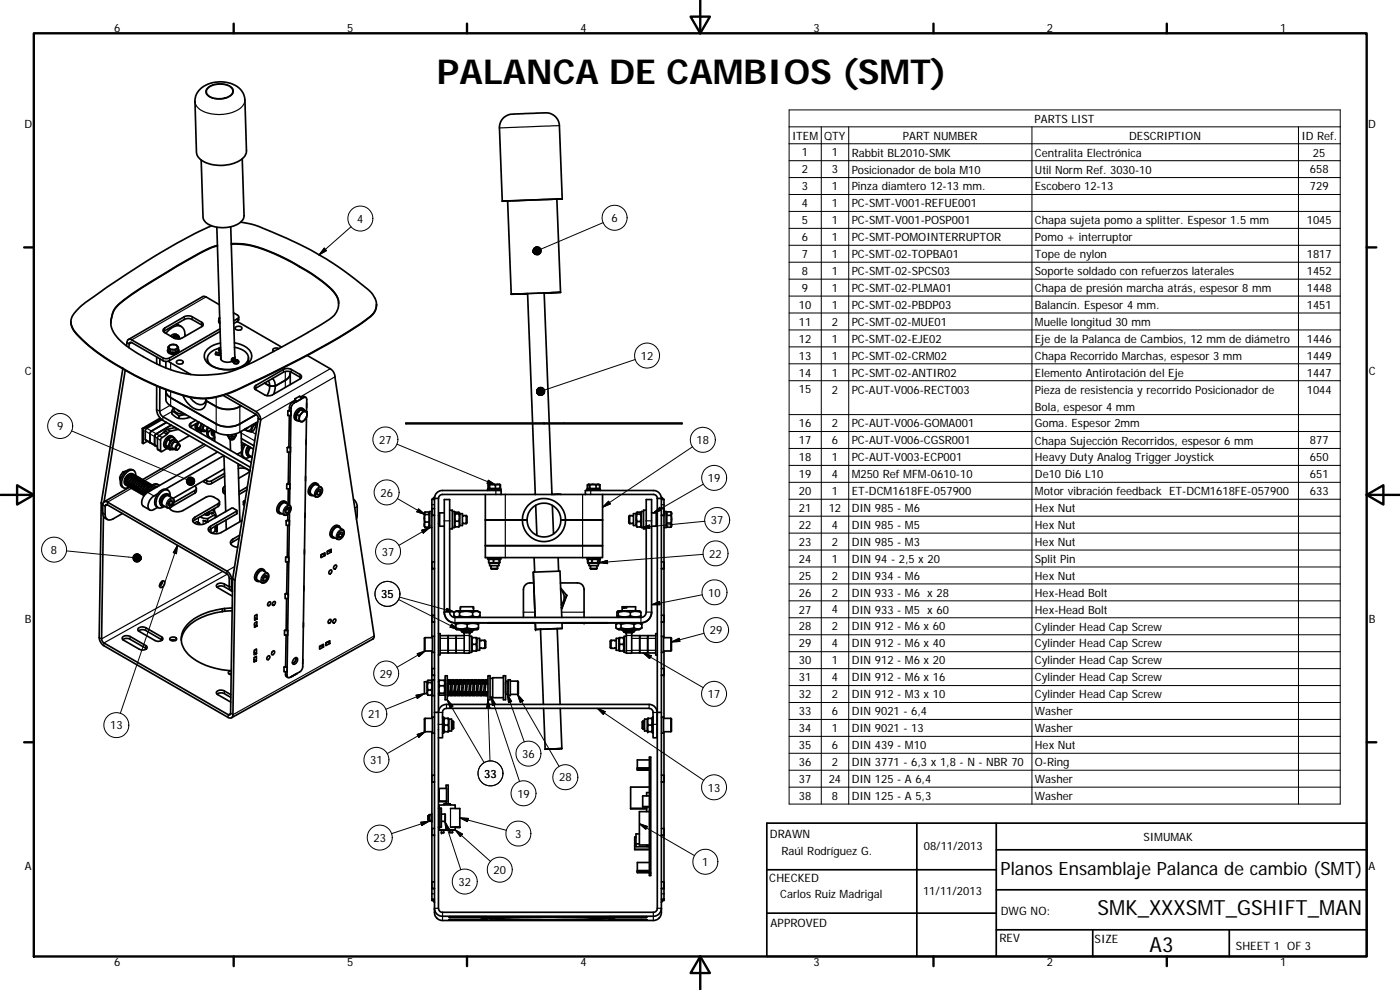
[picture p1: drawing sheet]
<svg xmlns="http://www.w3.org/2000/svg" width="420mm" height="297mm" viewBox="0 0 420 297" stroke-linecap="round" stroke-linejoin="round" font-family="sans-serif">
<defs><g id="words">
<text font-size="10.3" x="131.1" y="25.1">PALANCA DE CAMBIOS (SMT)</text>
<g font-size="6.3">
<text x="329.4" y="274.6">SMK_XXXSMT_GSHIFT_MAN</text>
<text x="345" y="285.6">A3</text>
</g>
<text font-size="5.5" x="300.3" y="262.4">Planos Ensamblaje Palanca de cambio (SMT)</text>
<g font-size="3.5">
<text x="231.1" y="251.4">DRAWN</text>
<text x="230.9" y="264.6">CHECKED</text>
<text x="300.3" y="274.5">DWG NO:</text>
<text x="231.3" y="278.2">APPROVED</text>
<text x="299.9" y="282.6">REV</text>
<text x="328.5" y="283">SIZE</text>
<text x="370.9" y="285.1">SHEET 1 OF 3</text>
</g>
<g font-size="3.4">
<text x="34.2" y="9.6">6</text>
<text x="104.2" y="9.6">5</text>
<text x="174.2" y="9.6">4</text>
<text x="244.2" y="9.6">3</text>
<text x="314.2" y="9.6">2</text>
<text x="384.2" y="9.6">1</text>
<text x="7.4" y="38.4">D</text>
<text x="237.7" y="41.9">ITEM</text>
<text x="247.3" y="41.9">QTY</text>
<text x="271" y="41.9">PART NUMBER</text>
<text x="310.5" y="36.8">PARTS LIST</text>
<text x="338.9" y="41.9">DESCRIPTION</text>
<text x="390.6" y="41.9">ID Ref.</text>
<text x="410.6" y="38.4">D</text>
<text x="240.7" y="46.9">1</text>
<text x="249.6" y="46.9">1</text>
<text x="255.6" y="47">Rabbit BL2010-SMK</text>
<text x="310.6" y="47.1">Centralita Electrónica</text>
<text x="394" y="47">25</text>
<text x="240.7" y="52">2</text>
<text x="249.6" y="52">3</text>
<text x="255.6" y="52.1">Posicionador de bola M10</text>
<text x="310.6" y="52.1">Util Norm Ref. 3030-10</text>
<text x="393.1" y="52">658</text>
<text x="240.7" y="57.1">3</text>
<text x="249.6" y="57.1">1</text>
<text x="255.6" y="57.2">Pinza diamtero 12-13 mm.</text>
<text x="310.6" y="57.2">Escobero 12-13</text>
<text x="393.1" y="57.1">729</text>
<text x="240.7" y="62.2">4</text>
<text x="249.6" y="62.2">1</text>
<text x="255.6" y="62.2">PC-SMT-V001-REFUE001</text>
<text x="107.2" y="66.8">4</text>
<text x="183.5" y="66.6">6</text>
<text x="240.7" y="67.2">5</text>
<text x="249.6" y="67.2">1</text>
<text x="255.6" y="67.3">PC-SMT-V001-POSP001</text>
<text x="310.6" y="67.3">Chapa sujeta pomo a splitter. Espesor 1.5 mm</text>
<text x="392.2" y="67.3">1045</text>
<text x="240.7" y="77.4">7</text>
<text x="240.7" y="72.4">6</text>
<text x="249.6" y="77.4">1</text>
<text x="249.6" y="72.3">1</text>
<text x="255.6" y="77.4">PC-SMT-02-TOPBA01</text>
<text x="255.6" y="72.4">PC-SMT-POMOINTERRUPTOR</text>
<text x="310.6" y="77.5">Tope de nylon</text>
<text x="310.6" y="72.3">Pomo + interruptor</text>
<text x="392.2" y="77.4">1817</text>
<text x="240.7" y="82.5">8</text>
<text x="249.6" y="82.5">1</text>
<text x="255.6" y="82.5">PC-SMT-02-SPCS03</text>
<text x="310.6" y="82.6">Soporte soldado con refuerzos laterales</text>
<text x="392.2" y="82.5">1452</text>
<text x="240.7" y="87.6">9</text>
<text x="249.6" y="87.6">1</text>
<text x="255.6" y="87.6">PC-SMT-02-PLMA01</text>
<text x="310.6" y="87.7">Chapa de presión marcha atrás, espesor 8 mm</text>
<text x="392.2" y="87.6">1448</text>
<text x="239.7" y="92.7">10</text>
<text x="249.6" y="92.6">1</text>
<text x="255.6" y="92.7">PC-SMT-02-PBDP03</text>
<text x="310.6" y="92.8">Balancín. Espesor 4 mm.</text>
<text x="392.2" y="92.6">1451</text>
<text x="239.7" y="97.7">11</text>
<text x="249.6" y="97.8">2</text>
<text x="255.6" y="97.8">PC-SMT-02-MUE01</text>
<text x="310.6" y="97.8">Muelle longitud 30 mm</text>
<text x="192.3" y="108">12</text>
<text x="239.7" y="102.8">12</text>
<text x="239.7" y="107.9">13</text>
<text x="249.6" y="102.8">1</text>
<text x="249.6" y="107.9">1</text>
<text x="255.6" y="102.8">PC-SMT-02-EJE02</text>
<text x="255.6" y="107.9">PC-SMT-02-CRM02</text>
<text x="310.6" y="103">Eje de la Palanca de Cambios, 12 mm de diámetro</text>
<text x="310.6" y="108">Chapa Recorrido Marchas, espesor 3 mm</text>
<text x="392.2" y="102.8">1446</text>
<text x="392.2" y="107.9">1449</text>
<text x="7.5" y="112.6">C</text>
<text x="239.7" y="113">14</text>
<text x="249.6" y="113">1</text>
<text x="255.6" y="113">PC-SMT-02-ANTIR02</text>
<text x="310.6" y="113.1">Elemento Antirotación del Eje</text>
<text x="392.2" y="113">1447</text>
<text x="410.8" y="112.6">C</text>
<text x="239.7" y="118">15</text>
<text x="249.6" y="118.1">2</text>
<text x="255.6" y="118.1">PC-AUT-V006-RECT003</text>
<text x="310.6" y="118.1">Pieza de resistencia y recorrido Posicionador de</text>
<text x="392.2" y="118.1">1044</text>
<text x="310.6" y="123.2">Bola, espesor 4 mm</text>
<text x="17.2" y="129.1">9</text>
<text x="239.7" y="128.2">16</text>
<text x="249.6" y="128.2">2</text>
<text x="255.6" y="128.2">PC-AUT-V006-GOMA001</text>
<text x="310.6" y="128.2">Goma. Espesor 2mm</text>
<text x="113.8" y="133.1">27</text>
<text x="209.1" y="133.3">18</text>
<text x="239.7" y="133.3">17</text>
<text x="249.6" y="133.3">6</text>
<text x="255.6" y="133.3">PC-AUT-V006-CGSR001</text>
<text x="310.6" y="133.5">Chapa Sujección Recorridos, espesor 6 mm</text>
<text x="393.1" y="133.3">877</text>
<text x="239.7" y="138.4">18</text>
<text x="239.7" y="143.5">19</text>
<text x="249.6" y="138.4">1</text>
<text x="249.6" y="143.4">4</text>
<text x="255.6" y="138.4">PC-AUT-V003-ECP001</text>
<text x="255.6" y="143.5">M250 Ref MFM-0610-10</text>
<text x="310.6" y="138.4">Heavy Duty Analog Trigger Joystick</text>
<text x="310.6" y="143.5">De10 Di6 L10</text>
<text x="393.1" y="138.4">650</text>
<text x="393.1" y="143.5">651</text>
<text x="114.2" y="149">26</text>
<text x="212.4" y="144.7">19</text>
<text x="239.7" y="148.5">20</text>
<text x="249.6" y="148.5">1</text>
<text x="255.6" y="148.5">ET-DCM1618FE-057900</text>
<text x="310.6" y="148.7">Motor vibración feedback ET-DCM1618FE-057900</text>
<text x="393.1" y="148.5">633</text>
<text x="239.7" y="153.6">21</text>
<text x="248.7" y="153.6">12</text>
<text x="255.6" y="153.6">DIN 985 - M6</text>
<text x="310.6" y="153.6">Hex Nut</text>
<text x="213.3" y="157.3">37</text>
<text x="239.7" y="158.7">22</text>
<text x="249.6" y="158.7">4</text>
<text x="255.6" y="158.7">DIN 985 - M5</text>
<text x="310.6" y="158.7">Hex Nut</text>
<text x="15.3" y="166.2">8</text>
<text x="114.6" y="166.8">37</text>
<text x="212.8" y="167.3">22</text>
<text x="239.7" y="163.8">23</text>
<text x="249.6" y="163.8">2</text>
<text x="255.6" y="163.8">DIN 985 - M3</text>
<text x="310.6" y="163.7">Hex Nut</text>
<text x="239.7" y="168.8">24</text>
<text x="239.7" y="173.9">25</text>
<text x="249.6" y="168.8">1</text>
<text x="249.6" y="173.9">2</text>
<text x="255.6" y="168.8">DIN 94 - 2,5 x 20</text>
<text x="255.6" y="173.9">DIN 934 - M6</text>
<text x="310.6" y="168.9">Split Pin</text>
<text x="310.6" y="173.9">Hex Nut</text>
<text x="114.4" y="179.5">35</text>
<text x="212.5" y="179">10</text>
<text x="239.7" y="179">26</text>
<text x="249.6" y="179">2</text>
<text x="255.6" y="179">DIN 933 - M6 x 28</text>
<text x="310.6" y="179">Hex-Head Bolt</text>
<text x="239.7" y="184.1">27</text>
<text x="249.6" y="184.1">4</text>
<text x="255.6" y="184.1">DIN 933 - M5 x 60</text>
<text x="310.6" y="184.1">Hex-Head Bolt</text>
<text x="7.5" y="186.8">B</text>
<text x="213" y="190.3">29</text>
<text x="239.7" y="189.2">28</text>
<text x="249.6" y="189.2">2</text>
<text x="255.6" y="189.2">DIN 912 - M6 x 60</text>
<text x="310.6" y="189.2">Cylinder Head Cap Screw</text>
<text x="410.8" y="186.8">B</text>
<text x="239.7" y="194.2">29</text>
<text x="249.6" y="194.2">4</text>
<text x="255.6" y="194.2">DIN 912 - M6 x 40</text>
<text x="310.6" y="194.3">Cylinder Head Cap Screw</text>
<text x="114" y="203.3">29</text>
<text x="239.7" y="199.3">30</text>
<text x="249.6" y="199.3">1</text>
<text x="255.6" y="199.3">DIN 912 - M6 x 20</text>
<text x="310.6" y="199.3">Cylinder Head Cap Screw</text>
<text x="212.4" y="209.4">17</text>
<text x="239.7" y="204.4">31</text>
<text x="239.7" y="209.5">32</text>
<text x="249.6" y="204.4">4</text>
<text x="249.6" y="209.5">2</text>
<text x="255.6" y="204.4">DIN 912 - M6 x 16</text>
<text x="255.6" y="209.5">DIN 912 - M3 x 10</text>
<text x="310.6" y="204.4">Cylinder Head Cap Screw</text>
<text x="310.6" y="209.5">Cylinder Head Cap Screw</text>
<text x="110.5" y="215.5">21</text>
<text x="239.7" y="214.6">33</text>
<text x="249.6" y="214.6">6</text>
<text x="255.6" y="214.6">DIN 9021 - 6,4</text>
<text x="310.6" y="214.6">Washer</text>
<text x="33.1" y="218.8">13</text>
<text x="239.7" y="219.6">34</text>
<text x="249.6" y="219.6">1</text>
<text x="255.6" y="219.6">DIN 9021 - 13</text>
<text x="310.6" y="219.7">Washer</text>
<text x="156.7" y="227.4">36</text>
<text x="239.7" y="224.7">35</text>
<text x="249.6" y="224.7">6</text>
<text x="255.6" y="224.7">DIN 439 - M10</text>
<text x="310.6" y="224.7">Hex Nut</text>
<text x="111.1" y="229.3">31</text>
<text x="145.3" y="233.3">33</text>
<text x="239.7" y="229.8">36</text>
<text x="249.6" y="229.8">2</text>
<text x="255.6" y="229.8">DIN 3771 - 6,3 x 1,8 - N - NBR 70</text>
<text x="310.6" y="229.8">O-Ring</text>
<text x="155.3" y="239.3">19</text>
<text x="167.8" y="234.5">28</text>
<text x="212.4" y="237.5">13</text>
<text x="239.7" y="240">38</text>
<text x="239.7" y="234.9">37</text>
<text x="248.7" y="234.9">24</text>
<text x="249.6" y="240">8</text>
<text x="255.6" y="234.9">DIN 125 - A 6,4</text>
<text x="255.6" y="240">DIN 125 - A 5,3</text>
<text x="310.6" y="234.9">Washer</text>
<text x="310.6" y="240">Washer</text>
<text x="154.7" y="251.4">3</text>
<text x="112.1" y="252.6">23</text>
<text x="234.5" y="256.4">Raúl Rodríguez G.</text>
<text x="277.3" y="255.1">08/11/2013</text>
<text x="343.2" y="252.2">SIMUMAK</text>
<text x="7.5" y="261.1">A</text>
<text x="148.1" y="262.2">20</text>
<text x="210.7" y="259.8">1</text>
<text x="410.7" y="261.1">A</text>
<text x="137.6" y="265.8">32</text>
<text x="234.2" y="269.6">Carlos Ruiz Madrigal</text>
<text x="277" y="268.6">11/11/2013</text>
<text x="34.2" y="289.9">6</text>
<text x="104.2" y="289.9">5</text>
<text x="174.2" y="289.9">4</text>
<text x="244.2" y="289.9">3</text>
<text x="314.2" y="289.9">2</text>
<text x="384.2" y="289.9">1</text>
</g>
</g></defs>
<g fill="none" stroke="#000" stroke-width=".51">
<path d="M60.1 26.8a9.2 9.2 0 0 1 12.3 .3 4.9 4.9 0 0 1 1.1 2.9l.5 15.2a4.7 4.7 0 0 1-3.9 3.8 10.9 10.9 0 0 1-10.3-1.5l-.7-1.1-.1-.7-.5-15.3a4.7 4.7 0 0 1 1.6-3.6zM62.5 26.4a5.8 5.8 0 0 1 7.1 .1 1.64 1.64 0 0 1-1 2.5 5.6 5.6 0 0 1-6.5-.8l-.2-.8zM72.7 47.6l.5 17.1a4.2 4.2 0 0 1-3.7 3.3 8.4 8.4 0 0 1-8.1-1.6l-.5-1.3-.5-17.1M167.1 59.7l1.1 28M167.1 59.7l-14.8 .6M167.1 59.8l1.6-.1-18 .7 1.6-.1M168.7 59.7l-.8-22a4.6 4.6 0 0 0-5.6-3.8l-7.6 .3a4.2 4.2 0 0 0-4.8 4.2l.8 22M63.5 67.7a211.4 211.4 0 0 0-34.1 20.4l-3.8 2.7-2.1 1.8a4.7 4.7 0 0 0-1.9 5.3 17.1 17.1 0 0 0 5.5 6.1l4.6 3.4 5.1 3.1M65.1 68.2l1.2 39.7M65.3 73.8l-1.2 .3a182.1 182.1 0 0 0-24.7 14.4l-2 1.5a7.9 7.9 0 0 0-4.1 7M65.3 73.6l-1.6 .5a186 186 0 0 0-27.2 16.5 7.2 7.2 0 0 0-.2 11.8 42.5 42.5 0 0 0 21.9 10.1 29.5 29.5 0 0 0 18-3.9 207.8 207.8 0 0 0 23.7-13.6 5.4 5.4 0 0 0-.5-8.4l-1.3-1.1a49.6 49.6 0 0 0-8.3-5.6v.1M69.2 68.1l1.3 39.6"/>
<path d="M69.4 73.1a29.4 29.4 0 0 1 14.9 3.8l5.5 3M69.4 73.3a28.9 28.9 0 0 1 14.9 3.8l5.5 2.9M72.2 66.7l3.9 .7a102.9 102.9 0 0 1 35.5 20.7 4.7 4.7 0 0 1-1.5 7.6 228.1 228.1 0 0 1-34.7 19.2l-3.2 1.5a23.4 23.4 0 0 1-13.7 2.9 69.6 69.6 0 0 1-21.7-8.8M152.3 60.3l1.1 28M21.3 96.5v.7a7.8 7.8 0 0 0 3 4.4 56.8 56.8 0 0 0 12.5 9v-.1M49.1 98.7l6.2-3.7 .8-.2 1.3 .1 3.1 1.8a.73 .73 0 0 1 .5 .7 .73 .73 0 0 1-.5 .6l-5.9 3.5-1 .2-1.4-.2-2.8-1.7-.5-.6zM49.8 100a4 4 0 0 1 4.7-2 3 3 0 0 1 1 2.9M52.9 97.2l1.5 .8M60.8 97.8l-3.1-1.9a2.49 2.49 0 0 0-2.4 0l-6.2 3.6M65.6 96.2l.1 .6 .3 .3M65.8 95.9l-.2 .5 .4 .4M65.8 95.5v.7l.2 .2"/>
<path d="M65.8 95.5l.1 .1M65.8 91.4l-4-2.3-.8-.2-22.5 13M65.9 95.2l-.1 .3M66 98.7l-15.1 8.7-.7 .2-1.3-.2-9.4-5.4a.85 .85 0 0 0-1-.1 .85 .85 0 0 0-.4 .9M66 99.4l-15.1 8.8a2.06 2.06 0 0 1-2 0l-9.4-5.4h-.5l-.2 .4M70.1 93.9l1.2 .6a.59 .59 0 0 1 .3 .6 .59 .59 0 0 1-.3 .5l-1.2 .7M70.7 98.2a1.08 1.08 0 0 1 1.9 .5 1.25 1.25 0 0 1-2.1-.3zM71.2 96.5l13.3 7.6M71.6 95.1l-.1 1.1-1.3 .9M89.8 80a32.2 32.2 0 0 1 11.1 8.6l.6 1.3 .1 1.2M113 91.3v.2a4.9 4.9 0 0 1-2.7 4.2 234.4 234.4 0 0 1-35.8 19.8l-2.5 1.1a23.4 23.4 0 0 1-13 2.9 68.2 68.2 0 0 1-22.2-8.9l-6.4 40.3M37.6 111.1l-6.4 39.5"/>
<path d="M38.1 102.8l.7 .4M38.1 102.8l-.1 1M38.8 103.2l-.2 1.1M47 107.1v2.1M47 115.8v7.1a4.2 4.2 0 0 0 1.9 3.2l26.1 15.1M48 107.6v2M48 116.2l-.1 7.2 .6 1.4 26.7 15.4M49.8 116.9a2.33 2.33 0 0 0 1.4 2.4l13.7 7.9a7.6 7.6 0 0 0 7.1 0l4.9-2.8-4.9 2.8a7.6 7.6 0 0 1-7.1 0l-13.7-7.9a2.52 2.52 0 0 1-1.4-2v2.4a2.6 2.6 0 0 0 1.4 2.1l13.7 7.9a8 8 0 0 0 7.1 0l5.4-3.2M49.8 108.5v1.9M50.3 105.1a1.72 1.72 0 0 0 2.7 1l.5-.4 .1-.6M50.5 104.7a1.08 1.08 0 0 0 1.3 1.3 1.23 1.23 0 0 0 1.7-1.3M50.5 104.2v.7l.6 .8"/>
<path d="M50.5 104.2l.3 .3M50.5 108.4l6.8 4M50.8 104.5l.3 .5M50.8 104.5l1.1 .4M50.9 103.7l-.2 .3 .1 .5M50.9 103.7l-.4 .5M51.1 105v.7M51.1 105.7h1.6M51.7 101.1a1.14 1.14 0 0 1 1.1-.7 1.14 1.14 0 0 1 1 .9M51.7 105.7h.4M51.9 104.9l.8 .1M51.9 104.9l-.8 .1"/>
<path d="M52.1 103.4l1.1 .4M52.1 103.4h-.8l-.4 .3M52.1 103.4l-1.2 .3M52.1 103.4l.7 .1 .4 .3M52.2 101.4a.94 .94 0 0 1 1-.4 .94 .94 0 0 1 .8 .6M52.7 105v.7M53.1 108.3a1.1 1.1 0 0 1 1.9 .5 1.14 1.14 0 0 1-2-.3zM53.1 104.6l-.4 .4M53.1 104.6l-1.2 .3M53.2 103.8l.1 .3-.2 .5M53.2 103.8l.3 .5M53.4 100.6a1.45 1.45 0 0 0-2.2 .2"/>
<path d="M53.5 104.3v.7l-.8 .7M53.5 104.3l-.4 .3M53.6 101.1l-.8-.3-.9 .4M53.8 101.5l.2 .1M53.8 101.5l-.2 .2M53.8 101.5l-.6-.3-.7 .4M54.9 118.7a6.3 6.3 0 0 0 5 4.3 2.29 2.29 0 0 0 2-2.8M57 119.2a3.4 3.4 0 0 0 4.1 1.9l.6-.7 .1-.7M61.8 119.6l.1 .6M62.2 107.7l.1 1.2v-.2M65.6 104.6l.7 .7M66.2 105l-.6-.4v.6l.7 .8-1.5-.3-.1 .6 1.6 .4"/>
<path d="M66.3 107.2a1.39 1.39 0 0 0 1.7 1.5l1.7-.3M66.9 118.6l9.9 5.7 .5 .4 .2 .8M67.8 118.3l9 5.2a3.1 3.1 0 0 1 1.4 2.5M69.6 108.4l.4 .2M69.8 107.5l.6 .3M70.2 107.7l-.2-.3-.2 .1-.3 .6M70.2 107.9l1 .2a.37 .37 0 0 1-.3 .4 .37 .37 0 0 1-.4-.2zM70.3 102.9a5.8 5.8 0 0 1 5.2 3.5 3.9 3.9 0 0 1-3.2 3.9 10.4 10.4 0 0 1-10.1-1.5 2.84 2.84 0 0 1 .8-4.6l1.4-.8 1.8-.5M70.4 104.2a4.2 4.2 0 0 1 4.2 3.3 4.4 4.4 0 0 1-4 3.1 8.3 8.3 0 0 1-8-1.8 2.58 2.58 0 0 1 1.6-3.7l2-.8M70.4 107.8l.6 .1a.71 .71 0 0 1 .4 1.2 .71 .71 0 0 1-1.2-.1l-.3-.5 .3-.5M70.4 107.8l-.1 .1M70.5 107.1l-.1 .7"/>
<path d="M74.4 109h.1M74.6 107.3l-.3 1.8M74.6 108.3l-.1 .6M76.6 115.7l8.5-4.9a2.4 2.4 0 0 1 2.3 0l2.6 1.5a.74 .74 0 0 1 .5 .7 .74 .74 0 0 1-.5 .7l-8.7 5-1.7-.1-2.8-1.6a.7 .7 0 0 1-.2-1.3zM81.8 113.6l.7 1.1 .1 1.1h-1.6l-1.6-.9 1.6 .9-.5-1.5M82.1 118.3l.5-2.5h-1.6l-.3 1.7-.6 1.2M83.7 104.6a1.05 1.05 0 0 0-1.8 .6l.3 .2M87.1 111.5v3.9M87.1 112.1a2.47 2.47 0 0 1-1.5 2l-3 1.7M88.5 119.7l.1 .5M88.5 119.7l.5 .8M88.5 119.7l1.4-.8 .5 .8-1.4 .8"/>
<path d="M90.3 113.4l-3.1-1.9h-1.7l-9 5.2M91.8 119.3l-.8-.4-.8 .4M92.2 106.7l6.9 3.9a2.84 2.84 0 0 1 1.4 2.5l11.8 77.7-.4 .9M42.7 128.6v4.3l.3 .2v-4.4M42.7 128.6l.3 .1M44.2 132.4l-1.2 .7M45.1 132.9l1.4 .8M46.5 133.7l.8 .4M48.1 125.5l-5.4 3.1M48.3 125.7l-5.3 3M48.6 125.9l-4.9 3-.1 3 1.5 1M49.1 129.7l1 .6"/>
<path d="M49.5 129.3l1 .6M49.8 133.6l.6 1M49.8 133.6l.5 .4M49.9 126.7l-4.8 3v3.2M50.2 128.8l.9 .6M50.3 134l.7 .9M50.4 131.9l-.6 1.7M50.4 134.6l.6 .3M51 132.2l-.7 1.8M51.4 127.6l-4.9 2.9v3.2M51.5 134.8l-.5 .1M51.6 123.4l1 .5 1.1 .9"/>
<path d="M51.6 123.4a1.58 1.58 0 0 0 1 1.6l1.1 .5M51.8 134.4l1 .6M51.9 131a1.85 1.85 0 0 0-2.6 1.6 1.33 1.33 0 0 0 .6 1.9M52.1 122.3l-.5 1.1M52.2 131.4a1.18 1.18 0 0 0-2 .4 1.99 1.99 0 0 0-.2 2.7l.4 .1M52.2 122.4a1.91 1.91 0 0 0 2.5 1.8h.7M52.4 131.4l-.6-.3-.8 .3-.6 .5 .6 .3M52.4 131.4l.5 .8M52.4 131.4l-1.4 .8M52.5 128.3l1 .5-2.5 .7-1.2 1.1a2.34 2.34 0 0 0-1.6 1.4l.1 3.5 1.9-.9M52.6 128.3l-2.6 .6-1.6 1.4a1.53 1.53 0 0 0-1.1 1.3v3.2l1 .7M52.8 132.7l1 .5"/>
<path d="M53.1 132.3a1.54 1.54 0 0 0-1.7 .1 1.54 1.54 0 0 0-.6 1.5l.2 .6 .6 .4M53.1 133.9a.51 .51 0 0 1 .8-.3 .51 .51 0 0 1-.1 .8 .51 .51 0 0 1-.8 .5 .51 .51 0 0 1 0-.9zM53.4 133a.74 .74 0 0 0-.6-.8 .74 .74 0 0 0-.9 .5 1.38 1.38 0 0 0-.1 2.2l.6-.1M53.7 124.8v.7M54 133.9a.56 .56 0 0 0-.4-.7 .56 .56 0 0 0-.7 .4 .73 .73 0 0 0-.4 .8 .73 .73 0 0 0 .6 .6l.3-.1M55.8 124.4l-2.1 .4M56.8 130.7l-3.5 2M56.9 125v.2M56.9 125.2l-1.6 .4-1.6-.1M57 125.1l-.1 .1M58.7 127.2a1.28 1.28 0 0 0 .6 1.9M58.7 126.1l-1.4 .8a.73 .73 0 0 0-.5 .7 .73 .73 0 0 0 .5 .7l18.1 10.4"/>
<path d="M59.2 128.2l.6 1 .6 .3M59.3 126.9a1.31 1.31 0 0 0 .5 2.2M59.6 129.1l-.4 .2M59.7 126.6l-2.6 1.5M59.7 126.7l-.5 1.5 .5 .3M59.7 128.5l.7 1M60.4 127l-.7 1.5M60.7 127.2a1.26 1.26 0 0 0 .3 2.2M60.9 129.3l-.5 .2M61.1 127.5a1.12 1.12 0 0 0 .3 2l.4-.2M61.2 133.3l-18.4 10.6M61.2 129l1 .5"/>
<path d="M61.9 120.2l3 1.8a7.7 7.7 0 0 0 7.5-.3M62.1 129.5a1.68 1.68 0 0 0 .9 1.9M62.3 128.2a.73 .73 0 0 0-.4 .7 .73 .73 0 0 0 .6 .7l.3-.2M62.5 129.6a1.38 1.38 0 0 0 .3 1.6 1.38 1.38 0 0 0 1.6 .1M62.6 128.3a.61 .61 0 0 0-.4 .6 .61 .61 0 0 0 .5 .6l.6-.7M63.6 128.9a1.1 1.1 0 0 0 .6 1.8M63.8 129.4l.3 .4M63.9 129.5l.2 .2M63.9 129.1a.87 .87 0 0 0 .2 1.3M64.3 129.3a1.31 1.31 0 0 0 .1 1.7M64.4 129.3v3.1M64.4 131.4l-.8 .5"/>
<path d="M65.3 135.6l-21 12.1a3.2 3.2 0 0 0-1.4 4.1l2 1.2M67.2 136.7l-17.5 10M67.2 136.7l.5 16.8M68.2 130.5l.7 .4 .7 .2M68.4 130.7a1.23 1.23 0 0 0 1.2 .8 1.23 1.23 0 0 0 1.1-.8M68.7 131.3a.9 .9 0 0 0 .9 .6 .9 .9 0 0 0 .8-.6M69 131.8h.1M69.1 131.8l.1 3.3M69.4 130.5l.2 .1M69.6 130.6v.5M69.8 130.5l-.2 .1M70.1 131.8l-.5 .2-.5-.2"/>
<path d="M70.7 130.2l-1.3 .3M70.9 130.6l-1.3 .5M70.9 130.1v.5zM71.4 136.2v.2M71.5 139.2l.5 17.3M72.3 139.6l-.8 .1M72.4 135.7l.2 1.1 .7 .5M72.4 129.4l.1 6.1-1.3 .8M72.4 131.6l3.8 2.2M72.4 132.7l3.7 2M72.5 133.6l.8-.5-.8 1.6M73.2 137.3l-.2 .1"/>
<path d="M73.3 128.9l2.1 .7M73.7 133.4a3.2 3.2 0 0 0-.5 3.8l.7 .3 1.1-.4M74.5 133.9a2.13 2.13 0 0 0-.6 2M74.5 128.3l-.8 .5M74.7 133.9a1.84 1.84 0 0 0 0 3M75 134.2a1.93 1.93 0 0 0-.2 2.8h.6M75.2 134.3a1.82 1.82 0 0 0-.3 2.4l.8 .4M75.5 127.6a1.22 1.22 0 0 1-.5 1.5 1.22 1.22 0 0 1-1.6-.3l.5-.3M76 127.3l.2 .3M76.2 127.6l-.8 2M76.8 126.9v.5a3 3 0 0 1-1.4 2.2M76.9 127.2l-.7 .4"/>
<path d="M77.5 125.5l.7 .5M77.5 125.5l-7.7 48.2M78.2 126l-7.7 48.1M86.2 134.3v1.4h1v-1.4M86.2 134.3h1M86.4 123.3v1.4h.9v-1.4M86.4 123.3h.9M86.7 135.7l-.2 9.3M86.7 134l-.5 .3M86.7 134l.5 .3M86.8 124.7l-.1 9.3M86.9 123.1l-.5 .2"/>
<path d="M86.9 123.1l.4 .2M88.6 120.2l.4 .3M88.6 120.2l-.7 .4a1.92 1.92 0 0 0-1 1.6v.9M89 124.3l.8 .4M89.7 126.3l.6 .2M89.7 123.5l-.2 .2M89.8 124.7v.9M89.8 125.6l.1 .6 .4 .3M89.8 125.6l-.1 .7M90.2 122.9l-1.2 1.4-.1 1.6 .8 .4M90.2 122.9l1.2 .2 .7 .4M90.2 122.9l.7 .4"/>
<path d="M90.5 124.1l-.7 1.5M90.5 124.1l-.7 .6M90.9 123.3l-.4 .8M90.9 123.3l.7 .2M91 122.7a1.87 1.87 0 0 0-2.6 1.5 1.33 1.33 0 0 0 .6 2M91.3 123.1a1.14 1.14 0 0 0-1.1-.5 1.14 1.14 0 0 0-.9 .8 1.74 1.74 0 0 0 0 2.9h.2M91.5 125.9a.88 .88 0 0 1-1.2 .6M91.5 125.9l-.6 .5-.6 .1M91.6 123.5l.4 .2 .2 .7M91.6 123.5h.5M91.6 123.5l-.6 .1-.5 .5M91.9 132v1.3"/>
<path d="M92 125.2l-1.1 74.8-.6 1.4-3.2 1.8a.59 .59 0 0 1-.7 .1 .59 .59 0 0 1-.3-.7l.8-48.8M92 123.5l.1-3.6a.57 .57 0 0 0-.3-.6 .57 .57 0 0 0-.6 0l-3.1 1.7-.7 1.3-.5 29.3M92 125.1l-.5 .8M92 121v1.3M92.1 123.5l.1 .9M92.2 124.4l-.7 1.5M92.2 124.4l-.2 .7M121.8 126.9h41.5v.2h-41.5zM159.8 127.1l.8 21.2M159.8 126.9l-1.5-38.8-4.9 .2 14.8-.6-4.9 .2 1.5 39M163.3 126.9h41.4v.2h-41.4M164.8 127.1l.8 21.2 2.7 .1"/>
<path d="M30.4 150.9l.5 .3M30.4 150.9l-.6 40.4a3.2 3.2 0 0 0 1.4 2.4l37.3 21.6a.88 .88 0 0 0 1 .1 .88 .88 0 0 0 .4-1l.6-40.3M31 154.9l-.5 36.8 .2 .8 .5 .4 37.6 21.6 .4-.5 .6-40.3M32.2 155.9l-.9-.6-.4-.7-.1-3.1a.86 .86 0 0 1 .5-.9 .86 .86 0 0 1 1 .1l35.8 20.6a3.1 3.1 0 0 1 1.4 2.5v2.8l.3 .7M35.9 143.3l.2 1M35.9 143.3l.4 .3M36.7 154.1l-2.8 1.6a1.44 1.44 0 0 1-1.7 .2 1.44 1.44 0 0 1-.7-1.6v-2.6l.5-.3 36.1 20.7 .5 .7 .2 .6 .1 3.1 .4 .7 .5 .3M36.9 141.6l-1 1.7M36.9 141.6l.4 .3M37.9 141.3l-1 .3M38.2 144.7l.4 .2M38.2 144.7h.1"/>
<path d="M38.5 145.2l-.3 .1M38.5 145.6h.1M38.9 146.2l-7.6 4.4M38.9 146.2l.4 .1M38.9 145.1l.4 .2M38.9 142.8l.1 .1M39 145.9l.2-.1-.2 .1M39.1 142.8a1.34 1.34 0 0 0-1.2 1.7M39.1 145.2l-.2 .2M39.3 145.3l-.4 .3M39.4 143l.3 .2M39.5 145.5l.4 .2-.4 .2"/>
<path d="M39.5 145.5h.1M39.8 142.5a1.95 1.95 0 0 0-1.9 2.8M39.8 146.2h-.2M39.8 145.6l-.3 .2M40 143.4l.4 .2M40 142.8l.1 .2M40.1 141.2a2.32 2.32 0 0 0-3.3 1.3 2.8 2.8 0 0 0-.1 3.7l.4 .1M40.1 143.4v.1M40.2 145.8l.4 .3M40.2 145.8v.1M40.2 142.5a1.92 1.92 0 0 0-2.9 1.7l.1 1 .6 .5M40.4 142.9a2.04 2.04 0 0 0-2 2.7h.1"/>
<path d="M40.5 143.2v.3M40.5 146.5l-.2 .1M40.5 146.1l-.3 .2M40.7 143.8l.3 .2M40.7 142.7a1.34 1.34 0 0 0-.6-1.6 1.34 1.34 0 0 0-1.6 .3 4.1 4.1 0 0 0-1.7 4.6 1.33 1.33 0 0 0 2 .1M40.8 143.4l-.1-.2-.1 .2M40.8 143.7v.2M40.9 146.2l.3 .3-.4 .2M40.9 142.9a1.97 1.97 0 0 0-2.9 1.5l-.1 .4a.86 .86 0 0 0 .7 1.1M40.9 146.2h.1M41.1 143.3a2.02 2.02 0 0 0-2 2.6l.1 .1M41.1 143.6v.3"/>
<path d="M41.2 146.9l-.3 .1M41.3 144.2l.4 .2M41.3 143.6l.1 .2M41.5 144.1l-.1 .2M41.5 143.2a1.86 1.86 0 0 0-2.8 1.4l-.2 .9 .4 .7M41.5 146.6l.4 .2M41.8 143.6a2 2 0 0 0-2.1 2.7l.1 .1M41.8 144v.3M41.8 147.3l-.2 .1M41.9 146.8l-.4 .3M42 144.5l.3 .3M42 143.9l.1 .2"/>
<path d="M42.1 144.5v.1M42.2 147l.3 .2-.3 .2M42.2 143.6a1.84 1.84 0 0 0-2.8 1.4l-.2 .9a.76 .76 0 0 0 .7 .8M42.2 147h.1M42.4 144a2.04 2.04 0 0 0-2 2.7h.1M42.4 144.3v.4M42.4 147.7l-.1 .1M42.7 144.9l.3 .2M42.7 144.3v.2M42.8 144.8v.2M42.8 147.3l.4 .3-.4 .2M42.8 144a1.69 1.69 0 0 0-2.6 .9l-.4 1.4a.73 .73 0 0 0 .8 .8"/>
<path d="M42.8 147.4h.1M43 144.4a2.04 2.04 0 0 0-2 2.7h.2M43.1 144.7v.4M43.1 148l-.2 .1M43.3 145.3l.4 .2M43.3 144.7l.1 .2M43.4 145.2v.2M43.5 147.7l.3 .3-.3 .2M43.5 144.3a1.91 1.91 0 0 0-2.9 1.4l-.1 1a.76 .76 0 0 0 .8 .8M43.5 147.7h.1M43.7 144.8a2.04 2.04 0 0 0-2 2.7h.1M43.7 145.1v.3"/>
<path d="M44 145.7l.3 .2M44 145.1v.2M44.1 145.6v.2M44.2 144.7a1.95 1.95 0 0 0-2.9 1.6l-.1 .6a.8 .8 0 0 0 .7 .9M44.4 145.1v.1a2.02 2.02 0 0 0-2.1 2.6l.2 .1M44.4 145.5v.3M44.6 146.6l-.8 1.5M44.6 146.1l.3 .1M44.6 145.4l.1 .2M44.7 146v.1M44.8 145.1a1.97 1.97 0 0 0-2.9 1.6l-.1 .6a.83 .83 0 0 0 .8 .9M45 145.5h.1"/>
<path d="M45 145.5a1.99 1.99 0 0 0-2 2.7l.1 .1M45.1 145.9v.1M45.3 145.8h.1M45.3 145.8a2.47 2.47 0 0 0-1.8 2.6M45.5 145.5a1.86 1.86 0 0 0-2.9 1.4l-.2 .7a.8 .8 0 0 0 .8 1M45.7 145.5a2.45 2.45 0 0 0-2.4 3.2M47.2 146a1.99 1.99 0 0 0-2 1.2M47.4 148.1l-1.2 .7a3.2 3.2 0 0 0-1.4 4.1l.8 .2 1.7-.9M47.7 145.5a2.32 2.32 0 0 0-3.3 1.4l-.5 1.1M47.9 145.7a2.38 2.38 0 0 0-3.2 1.5l-.2 .4M49.4 149.1l.9-.4 1.6 .8a1.84 1.84 0 0 1 .1 2 1.84 1.84 0 0 1-1.8 .9l-1.3-.8a1.81 1.81 0 0 1 .5-2.5zM49.4 148.3a2.16 2.16 0 0 0-1.4 2.6"/>
<path d="M50.4 147.1a2.34 2.34 0 0 0-3.3 1.3 2.54 2.54 0 0 0 .3 3.9M50.6 151.2l.9 .3M50.8 148.5a1.88 1.88 0 0 0-2.7 1.5 1.32 1.32 0 0 0 .7 1.9M50.9 150.5l.6-.4 .3 .5-.3 .9-.7 .4-.3-.5zM50.9 152.4a3.2 3.2 0 0 0 4.1 .8l6.8-4a2.61 2.61 0 0 1 2.4 0l1.2 .7a.71 .71 0 0 1 .4 .6 .71 .71 0 0 1-.4 .7l-6.9 4a1.09 1.09 0 0 0-.6 1.3 1.09 1.09 0 0 0 1.1 .8 3.4 3.4 0 0 0 2.6-.3l7.9-4.5h.5l1.1 .7-7.9 4.7a1.11 1.11 0 0 0-.7 1.3 1.11 1.11 0 0 0 1.2 .8 3.6 3.6 0 0 0 2.7-.2l6.2-3.6M51 148.7a1.47 1.47 0 0 0-.9-1.7 1.47 1.47 0 0 0-1.8 .7 3.6 3.6 0 0 0-1 4.5l.9 .2 .9-.4M51 150.4l-.2 .7M51.1 152.3l-.2 .3M51.1 149.1a.99 .99 0 0 0-.8-.8 .99 .99 0 0 0-1 .6 2.08 2.08 0 0 0-.5 3.1h.7M51.3 150.3l.5 .3M58.4 145.8a.72 .72 0 0 1 .5 .7 .72 .72 0 0 1-.5 .7l-6.2 3.6M58.9 146.5v1l-.3 .4-7 4.1"/>
<path d="M59.8 156.9l-.8-.4-.5 .5M60.1 155.1l.8 .3 1.4 .2M61 156.1l1.4 .5M61.5 156.3l1 .2M62.3 155.6v.9M62.3 153.8v.2h-.3M62.7 153.6l.1 .1a.71 .71 0 0 1-.4 .7 .71 .71 0 0 1-.8-.2M62.9 153.9a.83 .83 0 0 1-.6 .7 .83 .83 0 0 1-.9-.3M63.3 158.6v1.2M63.4 153.9a.3 .3 0 0 1 .3-.2 .3 .3 0 0 1 .2 .4h-.5zM63.7 153l.7 .5 .3 .8M64.4 152.6v.9"/>
<path d="M64.6 159.3v.1M64.6 159.4l-1 .6M64.6 158.7l.3 .7M64.6 157.9v1.5M64.7 154.6l.3 .5M64.7 154.8l.2 .4M64.7 154.2v1.1v-1M64.7 154.3l-2.4 1.3M64.9 157.7v1.8h.2M65.1 159.5h.1M65.1 157.6v1.9M65.9 150.5v.9l-.4 .5-7 4.1-.6 .5"/>
<path d="M66.9 146.7l.1 1.1 .6 .5M67.3 140.7l-15.3 8.8M67.4 142l-3.9 2.3a1.72 1.72 0 0 1-1.9-.3M67.4 142.8l-4.3 2.4-1-.1-.8-.4-.1-.5M67.5 145.9a.79 .79 0 0 0-.6 .8 .79 .79 0 0 0 .7 .7M67.8 156l.1 2.9M71.1 153.2l-.1 1-7.8 4.5-.6 .5M71.5 140.6a3.2 3.2 0 0 1 3.4 .8M73.1 150.5v.9l.2 .2M73.6 150.1l-.5 .4 .4 .4M74.1 147l-2.4 1.4M74.2 146.1l-2.5 1.5"/>
<path d="M75 141.2l-.5 .7-2.9 1.6M84.5 151.3l.8-.5 1.7 .8a1.85 1.85 0 0 1 0 2 1.85 1.85 0 0 1-1.7 .9l-1.3-.7a1.81 1.81 0 0 1 .5-2.5zM85.7 153.6l.6 .3M85.9 150.6a1.84 1.84 0 0 0-2.7 1.6 1.32 1.32 0 0 0 .7 1.9M85.9 156.3v1.3h.9l.1-1.3M85.9 156.3h1M86.1 145.3h.9M86.1 145.3l-.1 1.4h1v-1.4M86.1 152.6v.2M86.1 152.8l.8 .4M86.1 152.8l-.4 .5M86.2 151.2a.99 .99 0 0 0-.9-.7 .99 .99 0 0 0-.9 .6 2.02 2.02 0 0 0-.5 3h.7"/>
<path d="M86.3 152.4h.6v.8l-.6 .7h-.6v-.8zM86.3 157.6l-.1 9.4M86.4 156l-.5 .3M86.4 156l.5 .3M86.4 154.3v1.7M86.5 145l.5 .3M86.5 145l-.4 .3M86.5 146.7v4.7M91.6 153.9l-.1 1.4M91.7 142.9v1.4M93.9 145.8l1.1-.4 1.4 .8a1.88 1.88 0 0 1-1.7 2.9l-1.2-.7a1.73 1.73 0 0 1 .4-2.6zM95.1 148.2l.6 .3"/>
<path d="M95.3 145.2a1.57 1.57 0 0 0-2.4 .9 1.6 1.6 0 0 0 .4 2.5M95.5 147.1l.1 .3M95.6 147.4l-.5 .5M95.6 147.4l.7 .4M95.7 145.8a.99 .99 0 0 0-.9-.8 .99 .99 0 0 0-1 .7 2.04 2.04 0 0 0-.4 3h.6M95.7 146.9l.6 .1v.8l-.6 .7h-.6v-.8zM100.4 158.5l1.1-.4 1.4 .8a1.84 1.84 0 0 1 .1 2 1.84 1.84 0 0 1-1.8 .9l-1.2-.7a1.76 1.76 0 0 1 .4-2.6zM101.8 157.9a1.89 1.89 0 0 0-2.6 1.5 1.33 1.33 0 0 0 .6 2M102.1 159.8v.3M102.2 158.5a1 1 0 0 0-.9-.7 1 1 0 0 0-1 .6 2.05 2.05 0 0 0-.4 3h.6M102.2 159.7h.6v.8l-.6 .7h-.6v-.8zM106.1 149.8a3.1 3.1 0 0 1 1.1 2.2v2.8l-.2 .9"/>
<path d="M127.4 157.4l.1 .8M127.4 155.5l.1 1.1M127.4 155.5v1.9M127.4 153.8v.2l.1-.4h1.3v3M127.5 156.6h1.3M127.5 154.4h1.3M127.5 154.4l-.1-.4v1.5M127.5 154.4l-.1 1.1M127.5 156.6l-.1 .8M128.8 156.6v1.6h-1.3M128.8 157.6h.2M128.8 154.1h.2"/>
<path d="M129.6 149.9v41.4M129.6 149.9h.8M129.6 153.5h-.6v4.8h.6M130.4 149.5h1.2M130.4 149.5v124.8a2.46 2.46 0 0 0 2.4 1.9h63.3a2.43 2.43 0 0 0 2.4-2.4v-124.3M130.4 152.6h-.8v2h.8h-.8M130.4 149.1l-.8 .8M131.6 157.1h.1M131.6 154.7h.1M131.9 157.9h1.4M131.9 153.9h1.4M131.9 153.9l-.2 .1v3.8l.2 .1"/>
<path d="M131.9 153.9v4M134.9 153.1h.9v5.6h-.9M135.8 153.5h.6v4.8h-.6M136.4 157.7l.3 .4M136.5 153.8l-.1 .3M136.7 154.2l-.2-.2 .2-.3h1l.2 .2-.2 .3M136.7 156.4l-.2 .6 .2 1.1M136.7 154.2l-.2 .8 .2 1.4M136.7 154.2h1M136.7 156.4h1M136.7 158.1h1M137.7 154.2l.2 1.1-.2 1.1"/>
<path d="M137.7 156.4l.2 .8-.2 .9M137.8 153.8l.2 .3M138 157.7l-.3 .4M138 154.1h.8v3.6h-.8zM138.8 157.1h1.1M138.8 154.7h1.1M139.9 154.7v2.4M139.9 154.7l.3 .2v1.9l-.3 .3M145.7 148.4v18.9h35.1v-3.6h-35.1h35.1v-15.3M145.7 156h11.1M146.3 147.2v-.5h4v.5M146.7 145.4l-.2 .1 .1 1.1"/>
<path d="M146.8 145.4l-.2 .1v1.1M146.8 145.4h1M146.8 145.4h-.2M146.8 145.4l.1 .1M146.9 145.5l.1 1.2M147.8 145.4l.9 .1M147.8 145.4l-.9 .1M147.8 145.4h1.6M148.7 145.5v1.1M149.4 145.4l.7 .1M149.4 145.4l-.7 .1M149.4 145.4h.6"/>
<path d="M149.7 146.6v.1M150 145.4h.1M150 145.4l.1 .1M150.1 145.4h.1M150.1 145.5v1.1M150.2 145.5v1.1h-3.6M150.4 148.4v-1.2h-17.6a2.35 2.35 0 0 0-2.4 2.3M156.8 156h1.4a5.1 5.1 0 0 0 5 5.1 5.1 5.1 0 0 0 5.1-5.1h1.4a6.5 6.5 0 0 1-6.5 6.5 6.5 6.5 0 0 1-6.4-6.5zM158.6 151.6a6.5 6.5 0 0 1 7-1.6 6.5 6.5 0 0 1 4.1 6h-1.4a5.1 5.1 0 0 0-5.1-5 5.1 5.1 0 0 0-5 5h-1.4a6.4 6.4 0 0 1 1.8-4.4zM160.7 148.4h.1M160.8 151.6l.3 9.1M165.8 151.6l.3 8.6"/>
<path d="M166.5 148.3l-.1 .1M169.7 156h11.1M175.7 148.4v-1.2h20.4a2.38 2.38 0 0 1 2.4 2.3M176.2 147.2v-.5h4v.5M176.4 145.5h.1M176.7 145.4l.3 .1M176.7 145.4l-.4 .1v1.1h3.7M176.7 145.4h1.3M176.7 145.4l-.3 .1M176.8 146.6v.1M177 145.5v1.1M178 145.4h1.4"/>
<path d="M178 145.4l.9 .1M178 145.4l-1 .1M178.9 145.5v1.1M179.4 145.4l-.5 .1M179.4 145.4l.6 .1M179.5 146.6v.1M179.9 145.4l.1 .1M180 145.5v1.1M189 157.1h1.1M189 154.7h1.1M189 154.7v2.4M189 154.7l-.3 .2v1.9l.3 .3"/>
<path d="M190.1 154.1h.8v3.6h-.8zM190.9 157.7l.3 .4M191.1 153.8l-.2 .3M191.2 158.1h1M191.2 154.2h1M191.2 156.5h1M191.2 154.2l-.2 1.2 .2 1.1M191.2 154.2l-.2-.3 .2-.2h1l.2 .2-.2 .3M191.2 156.5l-.2 .8 .2 .8M192.2 154.2l.2 .9-.2 1.4M192.2 156.5l.2 .6-.2 1M192.4 153.8l.1 .3"/>
<path d="M192.5 157.7l-.3 .4M193.1 153.5h-.6v4.8h.6M193.9 153.1h-.8v5.6h.8M195.5 157.9h1.4M195.5 153.9h1.4M196.9 153.9v4M196.9 153.9l.2 .1v3.8l-.2 .1M197.1 157.1h.2M197.1 154.7h.2M197.3 149.5v123l-.5 1-.7 .2h-63.3l-.5-.1-.6-.6-.1-123.5M197.3 149.5h1.2M197.3 149.5l-.5-.9-.7-.2h-63.3l-.8 .2-.4 .9"/>
<path d="M198.4 149.1l.9 .8M198.5 149.9h.8M198.5 154.6h.8M198.5 152.6h.8M199.3 149.9v41.4M199.3 153.5h.6v4.8h-.6M199.9 157.6h.2M199.9 154.1h.2M200.1 156.9h1.2M200.1 154.6h1.2M201.3 154.6l.2 1.2M201.3 156.9l.2 .7"/>
<path d="M201.4 153.7l.1 .4M201.5 157.6l-.2 .6M201.5 155.8v1.8M201.5 154.1v1.7M201.5 154.1l-.2-.5h-1.2v4.6h1.2M201.5 155.8l-.2 1.1M201.5 154.1l-.2 .5M48.4 174.6a.64 .64 0 0 1 1-.1 .64 .64 0 0 1-.1 1 .75 .75 0 0 1-.5 .7 .75 .75 0 0 1-.9-.3l.1-.7zM48.7 174.4l-.1 .6-.7 .8M65.1 176.2a2.05 2.05 0 0 1 2.2-.2l1.9 1.1M68.8 176.1l-1.5-.9a1.54 1.54 0 0 0-2.4 .7l4.8 3M69.8 173.7l.7 .4"/>
<path d="M71.8 161.5l-2.1 1.2-.5 .5M71.9 160.6l-2 1.2a1.16 1.16 0 0 0-.7 1.2 1.16 1.16 0 0 0 1.1 1l1 .2M78 171.4l.9-.2 1.4 .8a1.86 1.86 0 0 1 0 1.9 1.86 1.86 0 0 1-1.7 1l-1.2-.8a1.95 1.95 0 0 1 .6-2.7zM79 173.9l.6 .4M79.2 171a1.54 1.54 0 0 0-2.4 .9 1.56 1.56 0 0 0 .4 2.5M79.4 172.9l.1 .2M79.5 173.1l-.5 .6M79.5 173.1l.7 .4M79.6 171.6a.98 .98 0 0 0-.9-.8 .98 .98 0 0 0-1 .7 2.07 2.07 0 0 0-.5 2.9h.7M79.6 172.7l.6 .1v.7l-.6 .8-.6-.1v-.8zM85.6 178.2h.9M85.6 178.2v1.4h.9v-1.4"/>
<path d="M85.7 167.2l1 .1M85.7 167.2v1.4h.9l.1-1.3M86 179.6l-.1 9.3M86 177.9l.5 .3M86 177.9l-.4 .3M86.2 168.6l-.2 9.3M86.2 167l-.5 .2M86.2 167l.5 .3M91.2 175.9v1.3M91.4 164.9v1.4M96.3 166.5l1.2-.6v.8l-1.2 .6zM96.3 166.5l.5-.3 .7 .5"/>
<path d="M98.2 165.4l1.2-.6v.8l-1.2 .7zM98.2 165.5l.5-.3 .7 .4M98.9 171.2a.37 .37 0 0 1 .6-.2 .37 .37 0 0 1 .1 .6 .49 .49 0 0 1-.3 .5 .49 .49 0 0 1-.6-.2zM100.4 169.7a.41 .41 0 0 1 .6-.1 .41 .41 0 0 1-.1 .7l-.1 .1a.39 .39 0 0 1-.6 .3 .39 .39 0 0 1 0-.6zM101.6 160.9l.6 .3M102.1 160.1l-.5 .5M102.1 160.1l.7 .4M130.4 168.6h-.8v2h.8h-.8M146.3 167.3v.4h4v-.4M146.7 168.7l.2 .3M146.7 168.7h1.4M146.7 168v.7"/>
<path d="M146.7 168h1.4M146.9 169h2.8v.7h-2.8zM146.9 167.7l-.2 .3M147.3 169.7v.9M147.3 170.6l.2 .2h1.6l.2-.2M147.3 170.6h2M148.1 168h1.7M148.1 168.7h1.7M148.1 168v.7M149.3 169.7v.9M149.7 167.7l.3 .1M149.8 168v.7"/>
<path d="M149.8 168l.2-.1v.8h-.2M150 168.8l-.3 .2M160.1 171.7l8-.3 .5 13.9M160.1 171.7l.5 13.6M160.2 174.9h-1.1a2 2 0 0 0-2 2v8.4M160.2 176.3l.1 1.2zM160.3 167.3l.2 4.4M167.5 167.3l.1 4.1M168.2 174.9h5.1a1.93 1.93 0 0 1 2 2v8.4M168.2 176.4l1.9 2.2-1.4 3.7h-.2M168.3 177a3.1 3.1 0 0 1 .1 4.4M176.2 167.3v.4h4v-.4"/>
<path d="M176.4 168.7l.4 .3M176.4 168.7h1.3M176.4 168v.7M176.4 168h1.3M176.5 167.9l-.1 .1M176.8 169h2.7v.7h-2.7zM176.8 167.7l-.3 .2M177.2 169.7v.9M177.2 170.6l.2 .2h1.6l.2-.2M177.2 170.6h2M177.7 168.7h1.8M177.7 168v.7"/>
<path d="M177.7 168h1.8M179.2 169.7v.9M179.5 168.7h.4M179.5 168v.7M179.5 168h.4M179.5 167.7l.4 .3M179.9 168.7l-.4 .3M179.9 168v.7M198.5 168.6h.8M198.5 170.6h.8M36.8 191.2a2.1 2.1 0 0 1 2.2-.2l4.7 2.7a.69 .69 0 0 1 .4 .8 .69 .69 0 0 1-.8 .5l-1.5-.2-4.7-2.7-.4-.4zM36.8 191.9a2.05 2.05 0 0 1 2.2-.1l5 2.9"/>
<path d="M41.6 189.3a2.05 2.05 0 0 1 2.1-.1l5 2.8M41.6 188.4a2.16 2.16 0 0 1 2.1-.1l4.8 2.8a.68 .68 0 0 1 .3 .8 .68 .68 0 0 1-.8 .4h-1.3l-4.9-2.9-.4-.4zM51 191.5a1.18 1.18 0 0 1 2 .3 1.19 1.19 0 0 1-2-.2zM51.2 192.1l.9-.2 .6 .3M66.7 183.5a16.2 16.2 0 0 0-11.3 5.8l-.8 1.6-.2 1.1M66.7 182.7a16.2 16.2 0 0 0-11.3 5.8 6.2 6.2 0 0 0 1.5 8.3 20.5 20.5 0 0 0 12.5 4.4M66.7 182.7v.8M67.4 182.6v.8M67.4 182.6l-.7 .1M67.4 183.4l-.7 .1M69.6 183.3l-2.2 .1M69.7 182.4l-2.3 .2"/>
<path d="M76.2 197.3l.8-.4-.1 1.4-.7 .4zM76.2 197.9l.7 .4M76.3 195.7l.7 .4M76.3 195.1l.7-.4v1.4l-.7 .4zM76.4 186.9l.7-.4v1.4l-.7 .3zM76.4 187.5l.7 .4M76.4 185.3l.7 .4M76.4 184.7l.7-.4v1.4l-.7 .4zM80.3 197l.3-.2a.58 .58 0 0 1 .5 .6 .58 .58 0 0 1-.6 .5 .48 .48 0 0 1-.5-.4 .48 .48 0 0 1 .3-.5zM80.7 180.7l.2-.1a.6 .6 0 0 1 .4 .7 .6 .6 0 0 1-.7 .5 .57 .57 0 0 1-.3-.6 .57 .57 0 0 1 .4-.5zM81.8 195.5a.37 .37 0 0 1 .5-.2 .37 .37 0 0 1 .1 .5 .48 .48 0 0 1-.3 .6 .48 .48 0 0 1-.6-.2zM82 180.7l.3-.2a.6 .6 0 0 1 .4 .7 .6 .6 0 0 1-.7 .5 .52 .52 0 0 1-.3-.5 .52 .52 0 0 1 .3-.5z"/>
<path d="M85.4 189.2v1.4h.9v-1.4M85.4 189.2h.9M85.7 199.9l-.5 .3M85.7 199.9l.5 .3M85.9 190.6l-.2 9.3M85.9 188.9l-.5 .3M85.9 188.9l.4 .3M88.3 197.7a.63 .63 0 0 1 .9-.2 .63 .63 0 0 1 0 1 .76 .76 0 0 1-.5 .7 .76 .76 0 0 1-.9-.3zM88.8 197.3a1.51 1.51 0 0 1-1 1.8M90.9 197.8v1.4M91.1 186.9l-.1 1.3M95.9 194l1.2-.7v.8l-1.2 .7z"/>
<path d="M95.9 194l.5-.3 .7 .4M97.8 192.9l1.2-.7v.9l-1.2 .6zM97.8 192.9l.5-.2 .7 .4M97.9 192.8h.1M98.7 186.1a.41 .41 0 0 1 .6-.2 .41 .41 0 0 1 0 .7 .43 .43 0 0 1-.4 .4 .43 .43 0 0 1-.4-.4zM100.3 185.8a.39 .39 0 0 1 .5 .1 .39 .39 0 0 1-.1 .6 .43 .43 0 0 1-.4 .5 .43 .43 0 0 1-.4-.5zM111.9 191.7h.1M111.9 191.7l-42.4 23.6M129.6 195.3v9M129.8 191.3h-2.3l-.1 .3v3.6l2.4 .1M130.4 190.9h-.6v4.8h.6M130.4 184.6h-.8v2h.8h-.8"/>
<path d="M131.6 190.1h.5v6.4h-.5M132.1 190.7h4.8v.8M134.5 195.1v.8h2.4v-.8M134.5 190.7v4.4M134.5 195.1v.8h-2.4M136.4 183.6l.6-.3h5.6h.7l.7 .4M136.4 184.9l.6 .4M136.7 188.7l.3 .2M136.8 187.3l-.1-.3v1.7l.1-.3M136.8 187.3v1.1M136.9 191.5v3.6M136.9 195.1v.8h2.4"/>
<path d="M137 188.9h6.3h-1.2v.2zM137.9 183.7v1.1M137.9 184.8l.3 .1a6.5 6.5 0 0 0 3.6-.1M137.9 183.7h-.1a1.3 1.3 0 0 0-1.6 0l.1 1.2a1.33 1.33 0 0 0 1.6-.1M137.9 183.7a6.6 6.6 0 0 1 3.9 0M138.1 189.1l.7 .6M138.8 189.7h.5zM139 189.7l.3 .4M139.3 189.6h1.6M139.3 189.3h1.6M139.3 190.7h-2.4v.8M139.3 189.9v6.1h1.6v-6.1"/>
<path d="M139.3 189.9v-.8h1.6v.8M139.3 189.9h1.6M140.2 188.4a4.6 4.6 0 0 1-3.4 0M140.2 188.4a4.5 4.5 0 0 0 3.4 0M140.2 187.3a4.9 4.9 0 0 0-3.4 0M140.2 187.3v1.1M140.2 187.3a4.8 4.8 0 0 1 3.4 0M140.9 189.7h.7zM140.9 190.9h.7v4.8h-.7M141.3 189.7l-.4 .5M141.6 195.1l.2 .2M141.8 191.3l-.2 .2"/>
<path d="M141.8 193.3l-.1 .8 .1 1.2M141.8 191.3l-.1 .8 .1 1.2M141.8 183.7v1.1M141.8 191.3h1M141.8 195.3h1M141.8 193.3h1M141.8 184.8l.2 .1a2.13 2.13 0 0 0 2-.1M141.8 183.7h.2a2.13 2.13 0 0 1 2 0M142 182.1l.1 .3M142 182.1h-3.8l-.1 1.2M142 182.1l.1 1.2M142.1 189.1l-.5 .6"/>
<path d="M142.8 191.3l.3 .2M142.8 191.3l.2 1-.2 1M142.8 193.3l.2 1-.2 1M143.1 191.5h.8v3.6h-.8zM143.1 195.1l-.3 .2M143.3 186.9h13.8M143.3 186.9h-6.3l-.3 .1M143.3 186.9l.3 .4M143.6 188.4l-.3 .5M143.6 187.3v1.1M143.9 192.1h1.6M143.9 194.5h1.6"/>
<path d="M144 183.7v1.1M144 184.8l-.7 .5M145.5 192.1v2.4M145.5 192.1l.3 .3v1.9l-.3 .2M146.4 186.9h.1M146.4 186.9h2.1M160.6 186.9l.1 2M162.2 188.8l-1.5 .1M162.2 188.8l.9 22.5M167.2 188.6l-5 .2M167.2 188.6l.9 22.7M168.6 186.9l.1 1.7"/>
<path d="M168.7 188.6l-8 .3M168.7 188.6h-1.5M180.4 186.9h2M182.4 186.9h.1M183.4 192.1v2.4M183.4 192.1h1.5M183.4 194.5h1.5M183.4 192.1l-.3 .3v1.9l.3 .2M184.9 191.5h.8v3.6h-.8zM185 187.2l.6-.3h6.3l.7 .4M185 188.5l.6 .4M185.3 183.4l2.8-.1a8.6 8.6 0 0 1 4.1 .2l.2 .2"/>
<path d="M185.3 185.1l.3 .2M185.6 184.8l.2 .1a5.5 5.5 0 0 0 3.4-.1M185.6 183.7a5.7 5.7 0 0 1 3.6 0M185.6 183.7l-.2-.3-.2 .3v1.3l.2 .1 .2-.3M185.6 183.7v1.1M185.6 188.9h6.3h-1.2v.2zM185.7 195.1l.3 .2M186 193.3l-.1 1 .1 1M186 191.3l-.1 1 .1 1M186 191.3h1M186 195.3h1M186 193.3h1"/>
<path d="M186 191.3l-.3 .2M186.4 188.4l1.4 .3 2.5-.3M186.4 187.3a6.1 6.1 0 0 1 3.9 0M186.4 187.3a1.1 1.1 0 0 0-1.5 0v1.2a1.09 1.09 0 0 0 1.5-.1M186.4 187.3v1.1M186.7 189.1l.6 .6M187 191.3l.2 .8-.2 1.2M187 193.3l.2 .8-.2 1.2M187 191.3l.3 .2M187.2 182.1h-.5v1.2M187.2 182.1h.9v.3h-.9zM187.3 189.7h.7z"/>
<path d="M187.3 195.1l-.3 .2M187.6 189.7l.4 .5M188 189.9v6.1h1.6v-6.1M188 189.9v-.8h1.6v.8M188 190.9h-.7v4.8h.7M188 189.9h1.6M188 189.6h1.6M188 189.3h1.6M188.1 182.1h2.6v1.2M189.2 184.8l.2 .1a4.3 4.3 0 0 0 3-.1M189.2 183.7a4.4 4.4 0 0 1 3.2 0M189.2 183.7v1.1"/>
<path d="M189.6 190.7h2.4v.8M189.9 189.7h.2h-.5h.3l-.3 .4M190.3 188.4l.1 .1a2.23 2.23 0 0 0 2.2-.1M190.3 187.3v1.1M190.3 187.3a2.44 2.44 0 0 1 2.3 0M190.7 189.1l-.6 .6M192 191.5v4.4h2.4v-.8M192 191.5v-.8h2.4v4.4M192 191.5v4.4h-2.4M192.4 184.8l-.5 .5M192.4 183.7v1.1M192.6 188.4l-.7 .5"/>
<path d="M192.6 187.3v1.1M194.4 195.1v.8h2.4M195.5 183.7v-33.8h-1.6v33.8a1.61 1.61 0 0 1-1.5 1.6h-55.9a1.61 1.61 0 0 1-1.6-1.6v-33.8h-1.6v33.8a3.2 3.2 0 0 0 3.2 3.2h55.9M195.5 183.7a3.2 3.2 0 0 1-3.1 3.2M196.8 190.7h-2.4v4.4M197.3 190.1h-.5v6.4h.5M198.5 184.6h.8M198.5 186.6h.8M198.5 190.9h.6v4.8h-.6M199.1 191.3h2.3l.1 .3v3.6l-.2 .1h-2.2M199.3 195.3v20.2M65.1 208.2a2.17 2.17 0 0 1 2.2-.1l2 1.2"/>
<path d="M69.3 208.4l-2-1.1a1.52 1.52 0 0 0-2.4 .7l.4 .4 3.9 2.3M69.4 202.1l-.6 .1M69.4 201.3a.63 .63 0 0 0-.9 .6 .63 .63 0 0 0 .9 .5M85.2 200.2v1.3l1 .1v-1.4M85.2 200.2h1M85.7 201.5v1.3l.7 .5M87.3 203.1h.1M87.8 202.8l-.5 .3M88.7 202.3l.5-.2-1.9 1M127.4 204.6h.8v3.5h-.8zM128.2 208.1l.3 .5M128.3 204.3l-.1 .3"/>
<path d="M128.5 207l-.2 .6 .2 1M128.5 204.8l-.2 .9 .2 1.3M128.5 204.8h.9M128.5 207h.9M128.5 208.6h.9M129.4 204.8l.2-.3-.2-.4h-.9l-.2 .3 .2 .4M129.4 207l.2 .6-.2 1M129.4 204.8l.2 .9-.2 1.3M129.6 204.3l.2 .3M129.6 219.5v50.3M129.6 208.4v7.1M129.8 208.1l-.4 .5"/>
<path d="M129.8 215.5l-2.4 .2v3.8h2.4M130.4 215.2h-.6v4.8h.6M130.4 204h-.6v4.7h.6M130.4 213.7l1.2 .1a2.42 2.42 0 0 1 2.4-2.5h60.8a2.42 2.42 0 0 1 2.4 2.5v7.6h-1.2v-7.9l-.5-.7-.7-.3h-60.8l-.8 .3-.4 .7v7.9h-1.2M130.4 200.6h-.8v2h.8h-.8M131.6 208.1l.2 .3M131.9 204.1l-.3 .5M131.9 205.8l-.2 .8 .2 1.4M131.9 204.1l-.2 .6 .2 1.1M131.9 204.1h1.4M131.9 205.8h1.4M131.9 208h1.4"/>
<path d="M132.8 215.2h.3v4.8h-.3M133.1 219.3l.3 .2M133.3 208l.2 .3-.2 .3h-1.4l-.2-.3 .2-.3M133.3 205.8l.2 1.1-.2 1.1M133.3 204.1l.3 .5M133.3 204.1l.2 .8-.2 .9M133.4 215.5l-.3 .3M133.4 217.6l-.1 .7 .1 1.2M133.4 215.5l-.1 .8 .1 1.3M133.4 215.5h1M133.4 217.6h1M133.4 219.5h1"/>
<path d="M133.6 202.8h.6v7.2h-.6zM133.6 208.1l-.2 .3M134.2 205.1h.1M134.4 215.5l.3 .3M134.4 215.5l.2 .8-.2 1.3M134.4 217.6l.2 .7-.2 1.2M134.5 204h-.3l.2 .3M134.6 207.6h.5M134.7 205.1h.7M134.7 215.8h.8v3.5h-.8zM134.7 219.3l-.3 .2M134.8 204.3l-.2 4.3-.2 .1-.2-.1v-1.9a3.4 3.4 0 0 1 .4-2.7l.3 .1 .1 1"/>
<path d="M134.9 208.1l-.2 .6h-.2M134.9 204.2l.3-.2 .2 .6M135.3 204.3l-.2 .8M135.5 216.3h.4M135.5 218.7h.4M135.5 207.6h.8M135.6 207.6l-.1 .8M135.8 205.1h.7M135.9 204.3l-.3 2a2.91 2.91 0 0 1-.5 2.4l-.3-1.1M135.9 216.3v2.4M135.9 216.3l.3 .3v1.9l-.3 .2M136 208.1l-.2 .6-.4-.2"/>
<path d="M136 204.2l.4-.2 .1 .6M136.1 205.1l-.1-.9-.3-.2-.3 .5-.4 3.9M136.4 204.3l-.2 .8M136.7 207.6h.7M136.7 207.6l-.1 .8M136.9 205.1h.7M137 204.3l-.2 2a2.91 2.91 0 0 1-.5 2.4l-.4-1.1M137.1 208.1l-.2 .6-.4-.2M137.1 204.2l.4-.2 .2 .6M137.2 205.1l-.1-.9-.4-.2-.6 4.4M137.5 204.3l-.1 .8M137.8 207.6h.7"/>
<path d="M137.9 207.6l-.2 .8M138 205.1h.7M138.1 204.3l-.2 2a3.2 3.2 0 0 1-.5 2.4l-.4-1.1M138.2 208.1l-.2 .6-.3-.2M138.2 204.2l.2-.2h.3l.1 .6M138.3 205.1l-.1-1.1h-.4l-.5 4.4M138.6 204.3l-.1 .8M138.9 207.6h.7M139 207.6l-.2 .8M139.1 205.1h.7M139.2 204.3l-.2 2a3.2 3.2 0 0 1-.5 2.4l-.4-1.1M139.3 207.6l.2 1.1h.2l.2-.3"/>
<path d="M139.3 208.1l-.1 .6-.4-.2M139.3 204.2l.5-.2 .1 .6M139.5 205.1l-.2-1.1h-.2a3 3 0 0 0-.5 2.4l-.2 2M139.7 204.3l-.1 .8M140 207.6h.7M140.1 207.6l-.1 .8M140.2 205.1h.7M140.3 204.3l-.4 4.1M140.4 208.1l-.1 .6-.4-.2M140.4 204.2l.4-.2 .2 .6M140.6 205.1l-.4-1.1a3 3 0 0 0-.5 2.4l-.2 2M140.8 204.3l-.1 .8"/>
<path d="M141.1 207.6h.7M141.2 207.6l-.1 .8M141.3 205.1h.8M141.5 204.3l-.5 4-.2 .4-.3-.2-.1-.9M141.6 208.1l-.3 .6-.3-.2M141.6 204.2l.3-.2 .2 .6M141.7 205.1l-.1-.9-.5-.2-.5 4.4M142 204.3l-.2 .8M142.2 207.6h.7M142.3 207.6l-.1 .8M142.4 205.1h.7M142.6 204.3l-.4 3.9-.3 .5-.3-.2-.1-.9"/>
<path d="M142.7 208.1l-.2 .6-.4-.2M142.7 204.2l.4-.2 .1 .6M142.8 205.1l-.2-1.1h-.4l-.5 4.4M143 204.3l-.1 .8M143.5 205.1h.8M143.7 204.3l-.2 2a3.2 3.2 0 0 1-.6 2.4l-.3-1.1M143.8 208.1l-.2 .6-.4-.2M143.8 204.2l.4-.2 .1 .6M143.9 205.1l-.2-1.1h-.3l-.6 4.4M144 207.6h-.6l-.1 .8M144.2 204.3l-.2 .8M144.7 205.1h.7"/>
<path d="M144.8 204.3l-.2 2a2.91 2.91 0 0 1-.6 2.4l-.3-1.1M144.9 208.1l-.2 .6-.4-.2M144.9 204.2l.4-.2 .1 .6M145 205.1l-.1-1.1h-.4l-.6 4.4M145.2 207.6h-.7l-.1 .8M145.3 204.3l-.2 .8M145.4 208.5l.5 .2M145.6 207.6h.8M145.7 207.6l-.2 .8M145.8 205.1h.6M145.8 207.6v.8a.27 .27 0 0 0 .1 .3 .27 .27 0 0 0 .4-.1 .27 .27 0 0 0 0-.3l-.1-.7M145.8 208.5v.1"/>
<path d="M145.9 204l.4 .1-.1 .5M145.9 204.3l-.2 2a2.91 2.91 0 0 1-.5 2.4l-.4-1.1M146.3 204.2l-.1 .9-.2-1.1-.5 .2-.5 4.2M146.4 202.8h.7v7.2h-.7zM147.1 203.5h.8M147.1 209.2h.8M151.1 203.3h-3.2v6h3.2M151.1 203.3v6M151.1 203.3v-.5h.6v7.2h-.6v-.7M151.7 207.6h.1M151.7 205.1h.1M151.9 204.5a.57 .57 0 0 1 .6 .2 .57 .57 0 0 1 0 .7v2.1a.47 .47 0 0 1-.1 .7 .47 .47 0 0 1-.6 0 .47 .47 0 0 1 0-.7z"/>
<path d="M152.5 207.6h.1M152.5 205.1h.1M152.5 204h.7v4.7h-.7zM153.2 204.4h2.2l.2 .2-.1 3.6-2.3 .1M163.1 212.5l.5 12.3M168.1 212.5l.5 12.1M193 216.3v2.4M193 216.3h.4M193 218.7h.4M193 216.3l-.3 .3v1.9l.3 .2M193.4 215.8h.9v3.5h-.9zM194.3 219.3l.3 .2"/>
<path d="M194.6 215.5h.9M194.6 217.6h.9M194.6 219.5h.9M194.6 217.6l-.2 .7 .2 1.2M194.6 215.5l-.2 .8 .2 1.3M194.6 215.5l-.3 .3M195.5 215.5l.3 .3M195.5 215.5l.2 1.1-.2 1M195.5 217.6l.2 1-.2 .9M195.8 219.3l-.3 .2M196 215.2v4.8M197.2 216.3h.1"/>
<path d="M197.2 218.7h.1M197.3 213.7h1.2M198.5 215.2h.6v4.8h-.6M198.5 200.6h.8M198.5 202.6h.8M199.1 215.5h2.2l.2 .3v3.6l-2.4 .1M199.3 219.5v50.3M130.4 232.6h-.8v2h.8h-.8M133.9 236.6v-1h.6v5.6M163.6 224.8l5-.2zM191.3 230.8h3.6M191.3 230.4h3.6"/>
<path d="M191.3 230.7h3.6M194.9 236.2h-5.6v6.5h4.8M194.9 228h-3.6v3.1h3.6M194.9 227.2h.4v35.5h-.4zM194.9 238.8h-2v3.3h2M194.9 237.8h-.8v1M198.5 232.6h.8M198.5 234.6h.8M128.4 245.8l.2 .3M128.4 245.8l.2 .2M128.6 246v.1M128.6 246h.2"/>
<path d="M128.6 244.8h.2M128.6 246.1h.2M128.6 244.8v1.2M128.6 244.8l-.2 1M128.8 246.3l.8 .1M129.4 244.4h-.6v1.9M129.4 244.4v1.9h-.6M129.4 246.4l.2 .2M129.6 245.5v.8M129.6 244.4v.8M129.6 244.3l-.2 .1M130.4 248.6h-.8v2h.8h-.8"/>
<path d="M131.6 242.5h.8v5.7M131.6 248.1h.4M131.6 248.3h.2M131.8 249h4.8M131.8 242.5v-.9l3.8-.1 1 .1v1M131.8 240.5v-3.9h2.2v3.9M132 248.1h.1M132 248.1h-.2v1h.7M132 248.1h.4M132 248.1l.2 .1M132.4 244.3l1.2 .1v2h-1.2M132.5 249h.7v.9h-.7z"/>
<path d="M133.2 249.1h1.8M133.3 241.5a.67 .67 0 0 1 1-.3h.8v.3M133.9 240.5h.1M133.9 240.5v.7M134 240.4l-2.2 .1h2.1M135 249.8h.8M135 249h.8v.8h-.8zM135.2 248.2h2.8h-.2M135.2 242.6h2.8v5.6M135.8 248.2h2M136.6 248.2v.9h-.8M137.8 248.2h-1.2h1.4"/>
<path d="M137.8 248.2h.1M137.8 248.2h.2M189.3 242.5h4.8M190.5 254.8h4.4M190.9 253.2v.9h4M190.9 251.1h-.4v3.8h4.4M190.9 253.2h1M191.9 250.2h-1v3M192.9 242h2M194.1 242.1v1.4M194.1 253.5v.5h.8M194.1 253.8h.8"/>
<path d="M194.9 258.8h-3.6v3.1h3.6M194.9 243.5h-3v10h3M198.5 248.6h.8M198.5 250.6h.8M230.1 247h180.1v40h-180.1zM275.2 247v40M299 255h111.2M299 247v40M129.6 269.9h.1M129.6 269.8v.1M129.6 269.8l.8 .9M130.4 264.6h-.8v2h.8h-.8"/>
<path d="M130.4 269.8h-.8l.8 .9M134.8 275.9h11.3zM134.8 276l11.3 .1zM134.8 275.2h11.3zM134.8 275.1h11.3zM147.1 275.3h2.5zM147.1 275.4v.3M147.1 275.7l.5 .1M147.1 275.7l-2.7-.2 18.7-.3 16.5 .1 4.8 .2-11.8 .4-25-.1M147.6 275.4v.4M176.9 275.3h2.5zM182.8 275.1h11.3z"/>
<path d="M182.8 275.9h11.3zM182.8 276l11.3 .1zM182.8 275.2h11.3zM191.3 261.2h3.6M191.3 261.5h3.6M194.9 262h.4M198.5 272.5a2.38 2.38 0 0 1-2.4 2.4h-63.3a2.35 2.35 0 0 1-2.4-2.4M198.5 269.8h.8l-.8 .9M198.5 264.6h.8M198.5 266.6h.8M199.3 269.9h.1M199.3 269.8v.1"/>
<path d="M199.3 269.8l-.8 .9M230.1 274h68.9M230.1 261h68.9M299 279h111.2M299 267h111.2M327.9 279v8M368.9 279v8"/>
<circle cx="146" cy="208.5" r=".19"/>
</g>
<g fill="none" stroke="#000" stroke-width=".36">
<path d="M62.2 26.4a6 6 0 0 1 7.6 .1 1.74 1.74 0 0 1-1.1 2.6 6 6 0 0 1-6.7-.8l-.3-.8zM73.5 30a4.6 4.6 0 0 1-3.9 3.8 11.1 11.1 0 0 1-10.3-1.6l-.7-1-.1-.8M167.9 37.7l-18 .7M49.4 98.4v.9M55.3 95v.9M57.7 95v.9M60.5 96.7v.8M61.8 89.1l-22.3 12.9M71.3 95.6v.8M163.3 87.9l-5 .2M39.5 102.8l-.7 .4M48.9 107.4v.8"/>
<path d="M50.9 107.4v.8M51.2 108.9v2M51.2 117.5v4.3M64.7 106.1l1.6 .3M64.7 106.3l1.6 .4M64.8 105.7l1.5 .4M64.9 119.1v10.6M65.7 104.5l.6 .7M69.5 108.2l.4 .3a.92 .92 0 0 0 .8 .6 .92 .92 0 0 0 .9-.5M69.6 108.4l-.1-.3 .4 .2 .2 .3M69.6 107.7l.8 .6-.3 .3M69.7 107.5l1.3 .5"/>
<path d="M70.1 108.6v.3M71 108.1v.3M71 107.9l.3 .2a.48 .48 0 0 1-.4 .4 .48 .48 0 0 1-.5-.2M71.6 108.5a.98 .98 0 0 1-1.5 .1M76.8 115.6v.8M85.1 110.8v.9M85.6 111.4v4.8M87.4 110.8v.9M88.6 120l-10.4 6M90 112.3v.9M90.7 119l.5 .3M99.1 110.6l-22.3 12.9"/>
<path d="M100.5 113.1l-10.4 6M43.6 131.8l3.7 2.1M43.6 129.3l3.7 2.2M44.1 128.5l3.7 2.2M47.3 134.6l.9 .6M47.3 131.6l.9 .5M47.7 130.7l1 .6M51 121.6l-3.1 1.8-.9-.5M51.6 123.5l-2.7 1.5v1.1M52.8 132.7a1.17 1.17 0 0 0-1 1.7M53.1 122.9l.6 .6 .8 .2M57.3 126.9v1.1"/>
<path d="M61.4 127.6a1.05 1.05 0 0 0-.2 1.4M61.8 133.6l-18.4 10.7M64 130.4h.1M64.4 132.1l-.2 .1M72 121.5v8.2M72.4 129.9l4.1 2.4M74.7 128.1l-.2 .2M75.5 129.5l1.3 .8M86.9 122.2l.4 .3M87.9 120.6l.4 .3M30.8 153.9l.7 .4M38.4 145.6h.1"/>
<path d="M38.5 145.3h-.3M39.1 145.9l.1 .1M39.2 145.4l-.3 .2M39.4 146.5l-7.1 4.2v.8l-.8 .4-.7-.4M39.7 146.3l.2 .1M39.8 146.3h.1M39.9 145.8l-.4 .2M40 142.8l.1 .2M40.2 143.3v.2M40.4 146.7h.1M40.4 145.9l-.2 .2M40.5 146.2l-.3 .1"/>
<path d="M40.7 143.2l.1 .2M40.9 143.7v.2M41.1 147.1h.1M41.2 146.5l-.4 .2M41.4 143.6v.1M41.5 144.1v.2M41.7 147.5h.1M41.7 143.6h.1M41.8 146.9l-.3 .2M42 143.9l.1 .2M42.2 144.4v.3M42.3 147.8l.2 .1"/>
<path d="M42.5 147.3l-.3 .2M42.7 144.3l.1 .2M42.8 144.8v.2M43 148.2l.1 .1M43.2 147.7l-.4 .2M43.3 144.7l.1 .2M43.5 145.2v.2M43.8 148.1l-.3 .2M44 145.1l.1 .2M44.1 145.6v.2M44.3 147.7l1.9 1.1M44.6 145.4l.1 .2"/>
<path d="M44.8 146v.2M45 145.5h.1M50.8 150.1a.81 .81 0 0 1 1.2-.3 .81 .81 0 0 1 .1 1.2 1.24 1.24 0 0 1-1.9 1.1 2.07 2.07 0 0 1 .6-2zM51.9 149.5a1.92 1.92 0 0 0-1.7 2.9M58.4 147.2v.8M58.5 155.2v.8M59.6 155.4l-.1 1.3M59.8 156.9h.1M59.9 156.9l-.7 .4M59.9 156.9l.1 .2M60 157.1l-.7 .2M60 157.1v.3"/>
<path d="M61.3 144.2v.5M61.5 156.3l-.5-.2-.1 1.2M62.1 144.3v.8M63.2 157.9v.8M63.5 144.3v.8M64.3 152.7v.7M65.4 151.2v.8M67.4 147.3v.8M71 153.4v.8M73.2 150.7v.8M85.8 152.3a.8 .8 0 0 1 1.2-.4 .8 .8 0 0 1 .2 1.2 1.36 1.36 0 0 1-1.8 1.2 1.8 1.8 0 0 1 .4-2zM87 151.6a1.94 1.94 0 0 0-1.7 2.9"/>
<path d="M95.4 146.7a.77 .77 0 0 1 1.1-.2 .77 .77 0 0 1 .2 1.1 1.34 1.34 0 0 1-1.9 1.2 1.96 1.96 0 0 1 .6-2.1zM96.4 146.2a1.92 1.92 0 0 0-1.7 2.9M101.7 159.7a.89 .89 0 0 1 1.5-.2 1.67 1.67 0 0 1-1.8 2.1 1.75 1.75 0 0 1 .3-1.9zM102.9 158.9a1.92 1.92 0 0 0-1.7 2.9M107.2 152l-.7 .4M129.6 151.4h.8M133.3 156.3h1.6M148.8 147.2v1.2M151.6 148.4v18.9M167.2 148.3l-.1 .1M174.8 148.4v18.9M177.3 147.2v1.2"/>
<path d="M193.9 156.3h1.6M198.5 151.4h.8M66.8 171.4l-36.3 20.3-.7-.4M67.3 175.2v.8M68.2 172.3l-37 20.6v.8M68.8 175.8l.7 .4M68.8 173.4l.7 .4 .3-.2M69.9 161.8v.8M70.4 170l-2.3 1.3v.8M79 172.8a.82 .82 0 0 1 .8-.7 .82 .82 0 0 1 .8 .7 1.66 1.66 0 0 1-1.9 1.9 1.69 1.69 0 0 1 .3-1.9zM80.3 172a1.93 1.93 0 0 0-1.7 2.9M39 191v.8"/>
<path d="M43.7 188.3v.9M43.7 193.7v.8M48.5 191.1l-.1 .8M112.3 190.8l-42.4 23.6-.7-.4M127.6 191.3v4M132.1 195.1h7.2M132.1 191.5h7.2M133.3 183.7h1.6M136.5 185.3v1.6M138.1 188.9h4M139.3 195.2h1.6M139.3 190.7h1.6"/>
<path d="M148.5 186.9h.1M157.1 183.7h3.4M157.1 186.9h18.2M168.5 183.7h6.8M180.4 186.9h.1M186.7 188.9h4M188 195.2h1.6M188 190.7h1.6M189.6 191.5h7.2M189.6 195.1h7.2M192.4 185.3v1.6M193.9 183.7h1.6"/>
<path d="M201.3 191.3v4M67.3 207.3v.8M69.2 214l-.7 .4v.9M85.7 202.4l.4 .2M127.6 215.5v4M131.6 217.3h1.2M131.6 213.8h1.2M134 211.3v1.2M134.7 204.6l.1 .5M135 207.6l.1 .5M135.2 204.6l.1 .5M135.5 207.8l.1 .3"/>
<path d="M135.8 204.6l.1 .5M136.1 207.6l.1 .5M136.3 204.6l.1 .5M136.6 207.8l.1 .3M136.9 204.6l.1 .5M137.3 207.6v.5M137.4 204.6l.1 .5M137.8 207.8v.3M138.1 204.6v.5M138.4 207.6v.5M138.5 204.6l.1 .5M138.9 207.8v.3"/>
<path d="M139.2 204.6v.5M139.5 207.6v.5M139.6 204.6l.1 .5M140 207.8v.3M140.3 204.6v.5M140.6 207.6l.1 .5M140.7 204.6l.1 .5M141.1 207.8v.3M141.4 204.6l.1 .5M141.7 207.6l.1 .5M141.9 204.6l.1 .5M142.2 207.8v.3"/>
<path d="M142.5 204.6l.1 .5M142.8 207.6l.1 .5M143 204.6l.1 .5M143.3 207.8l.1 .3M143.6 204.6l.1 .5M143.9 207.6l.1 .5M144.1 204.6l.1 .5M144.4 207.8l.1 .3M144.7 204.6l.1 .5M145 207.5l.1 .6M145.2 204.6l.1 .5M145.6 207.8v.3"/>
<path d="M145.8 204.6l.1 .5M146 207.6v.7M155.3 204.4v3.9M194.8 211.3v1.2M196 217.3h1.2M196 213.8h1.2M201.3 215.5v4M131.6 248.1h.2M131.6 248.3h.2M132 242.5v5.6M132.2 248.2h.2M132.2 248.1h.2"/>
<path d="M133.5 244.3v2.1M135.2 242.6v5.6h.6M129.6 269.9h.1M129.6 269.8h.8M129.6 268.2h.8M130.4 272.5h1.2M132.8 273.7v2.5M136.4 275v.3M136.4 275.9h.1M136.4 276v.1M144.4 275v.3M144.4 275.9h.1"/>
<path d="M144.4 276v.1M184.4 275v.3M184.4 275.9h.1M184.4 276v.1M192.4 275v.3M192.4 275.9h.1M192.4 276v.1M196.1 273.7v2.5M197.3 272.5h1.2M198.5 268.2h.8M198.5 269.8h.8M199.3 269.9h.1"/>
</g>
<g fill="#000">
<circle cx="37.9" cy="144.5" r=".25"/>
<circle cx="38.9" cy="145.1" r=".18"/>
<circle cx="39.2" cy="146" r=".25"/>
<circle cx="39.8" cy="142.5" r=".18"/>
<circle cx="40.4" cy="142.9" r=".18"/>
<circle cx="40.4" cy="142.9" r=".25"/>
<circle cx="41.1" cy="143.3" r=".25"/>
<circle cx="41.1" cy="143.3" r=".18"/>
<circle cx="41.7" cy="143.6" r=".25"/>
<circle cx="42.4" cy="144" r=".25"/>
<circle cx="42.4" cy="144" r=".18"/>
<circle cx="43" cy="144.4" r=".18"/>
<circle cx="43" cy="144.4" r=".25"/>
<circle cx="43.7" cy="144.8" r=".18"/>
<circle cx="44.4" cy="145.2" r=".18"/>
<circle cx="45.3" cy="145.8" r=".18"/>
<circle cx="170.1" cy="178.6" r=".25"/>
<circle cx="176.5" cy="168.8" r=".25"/>
<circle cx="179.8" cy="168.8" r=".25"/>
<circle cx="179.9" cy="168.7" r=".25"/>
<circle cx="160.7" cy="188.9" r=".25"/>
<circle cx="168.7" cy="182.3" r=".25"/>
<circle cx="175.3" cy="186.9" r=".25"/>
<circle cx="194.4" cy="219.5" r=".25"/>
<circle cx="132" cy="248.1" r=".18"/>
<circle cx="132.5" cy="249.9" r=".25"/>
<circle cx="129.6" cy="269.9" r=".25"/>
<circle cx="199.3" cy="269.9" r=".25"/>
</g>
<g fill="none" stroke="#000" stroke-width=".3">
<path d="M236.8 33h165.4v208.3h-165.4zM236.8 38.1h165.4M246.5 38.1v203.2M254.7 38.1v203.2M309.7 38.1v203.2M389.7 38.1v203.2M236.8 43.1h165.4M236.8 48.2h165.4M236.8 53.3h165.4M236.8 58.4h165.4M97.3 74.4l.7 .8-2.2 1.3zM105.3 68.1l-9.5 8.4"/>
<path d="M181 66.8l-18.7 7.9M236.8 63.4h165.4M236.8 68.5h165.4M236.8 73.6h165.4M236.8 78.7h165.4M236.8 83.8h165.4M236.8 88.8h165.4M236.8 93.9h165.4M236.8 99h165.4M190.6 107.9l-27.2 9.1M236.8 104.1h165.4M236.8 109.2h165.4"/>
<path d="M236.8 114.2h165.4M21.5 129.3l34.5 14.6M119.1 133.3l29.6 12.2M207.8 134l-27 18.2M236.8 124.4h165.4M236.8 129.5h165.4M236.8 134.6h165.4M236.8 139.6h165.4M119.3 149.6l8.2 4.8M125.6 152.7l1.9 1.7-2.4-.8zM126.5 159.1l2.5-.8-2 1.7zM129 158.3l-9.3 5.3"/>
<path d="M131.6 154.9h.1M131.6 156.9h.1M138.8 154.9h.4M138.8 156.9h.4M139.7 156.9h.5M139.7 154.9h.5M146.6 144.1l2.1 1.4-2.5-.5zM180.8 152.2l1.8-1.8 .6 .8zM188.7 156.9h.5M188.7 154.9h.5M189.6 156.9h.5M189.6 154.9h.5"/>
<path d="M192.5 158.3l2.4-.8 .1 1zM196.1 153.9l1.9-1.7 .5 .9zM197.1 154.9h.2M197.1 156.9h.2M211.1 145.3l-15 8.6M211.5 156.4l-19 1.9M236.8 144.7h165.4M236.8 149.8h165.4M236.8 154.9h165.4M236.8 160h165.4M19.9 165.3l20 2M53.3 163.6l-17.2 50.4"/>
<path d="M53.3 163.6l-.4 2.5-.9-.3zM119.6 179.9l17.9 9M119.9 179.2l16.5 4.4M147.5 169.7v.4M147.5 170.4v.4M149.1 169.7v.4M149.1 170.4v.4M177.4 169.7v.4M177.4 170.4v.4M179 169.7v.4M179 170.4v.4M179.8 168.8l2.5-.7 .1 1z"/>
<path d="M210.8 178.5l-15.3 2.9M211 166.3l-31.2 2.5M236.8 165h165.4M236.8 170.1h165.4M236.8 175.2h165.4M125.2 196.1l2.4-.8-1.9 1.7zM127.6 195.3l-8.5 4.9M134.1 182.5l2.3 1.1-2.6-.1zM135.5 187.3l2 1.6-2.4-.7zM143.9 192.4h.6M143.9 194.3h.6M145.1 192.4h.7"/>
<path d="M145.1 194.3h.7M183.1 192.4h.6M183.1 194.3h.6M184.4 192.4h.5M184.4 194.3h.5M193 195.9l2.5 .8-.5 .9zM193 195.9l18 10.4M195.5 181.4l2.4-.9 .2 .9zM201.5 192.6l2.3-1.1 .3 1zM211.3 190l-9.8 2.6M236.8 180.3h165.4M236.8 185.4h165.4"/>
<path d="M236.8 190.5h165.4M236.8 195.5h165.4M124.9 208.6l2.5-.5-2.2 1.4zM127.4 208.1l-11.6 4.7M127.6 219.5l-11.4 6.6M134.2 205.4h.1M134.2 210l1.7 1.9-.8 .5zM134.2 210l11.1 18.8M134.6 207.3h.2M134.7 205.4h.2M135 207.3h.2M135.1 205.4h.2"/>
<path d="M135.5 218.5h.2M135.5 216.6h.2M135.6 207.3h.2M135.7 205.4h.3M135.9 218.5h.3M135.9 216.6h.3M136 207.3h.3M136.2 205.4h.3M136.7 207.3h.2M136.9 205.4h.2M137.2 207.3h.2M137.3 205.4h.3"/>
<path d="M137.8 207.3h.2M138 205.4h.2M138.3 207.3h.2M138.4 205.4h.3M146.4 210l.7 18.3M146.4 210l.6 2.4-1 .1zM147.5 209.2l8.4 25.3M147.5 209.2l1.2 2.2-.9 .3zM152.2 208.3l5.1 14.3M152.2 208.3l1.4 2.2-1 .3zM155.3 208.3l12.5 21.6M155.3 208.3l1.7 1.9-.9 .6z"/>
<path d="M179.3 212.5l31.9 21.6M179.3 212.5l2.3 1-.5 .9zM192.7 218.5h.2M192.7 216.6h.2M193.2 218.5h.2M193.2 216.6h.2M197.2 216.6h.1M197.2 218.5h.1M236.8 200.6h165.4M236.8 205.7h165.4M236.8 210.8h165.4M236.8 215.9h165.4"/>
<path d="M125.2 220.4l2.4-.9-1.9 1.7zM236.8 220.9h165.4M236.8 226h165.4M236.8 231.1h165.4M236.8 236.2h165.4M126.3 246.7l2.5-.3-2.2 1.3zM128.4 244.9h.2M128.4 245.8h.2M128.4 246h.2M128.7 244.9h.1M128.7 245.8h.1M128.7 246h.1"/>
<path d="M128.8 246.4l-11.3 3.7M133.5 246.4l4.8 14.5M133.5 246.4l1.3 2.3-1 .3zM136.6 249l2.2 1.3-.7 .7zM136.6 249l10.6 9.5M138 245.4l14 3.7M138 245.4l2.5 .2-.2 .9zM191.9 247.1l16.5 9.6M191.9 247.1l2.4 .9-.5 .8z"/>
<circle cx="108.1" cy="65.6" r="3.7"/>
<circle cx="184.5" cy="65.3" r="3.7"/>
<circle cx="194.2" cy="106.7" r="3.7"/>
<circle cx="18.1" cy="127.8" r="3.8"/>
<circle cx="115.7" cy="131.9" r="3.8"/>
<circle cx="210.9" cy="132" r="3.7"/>
<circle cx="116" cy="147.7" r="3.7"/>
<circle cx="214.3" cy="143.4" r="3.7"/>
<circle cx="215.2" cy="156" r="3.8"/>
<circle cx="16.2" cy="164.9" r="3.8"/>
<circle cx="116.3" cy="178.2" r="3.7"/>
<circle cx="116.4" cy="165.5" r="3.7"/>
<circle cx="214.4" cy="177.7" r="3.8"/>
<circle cx="214.7" cy="166" r="3.8"/>
<circle cx="214.9" cy="189.1" r="3.7"/>
<circle cx="34.9" cy="217.6" r="3.8"/>
<circle cx="112.3" cy="214.2" r="3.8"/>
<circle cx="115.9" cy="202.1" r="3.8"/>
<circle cx="214.3" cy="208.2" r="3.8"/>
<circle cx="113" cy="228" r="3.7"/>
<circle cx="147.2" cy="232" r="3.8"/>
<circle cx="157.1" cy="238" r="3.8"/>
<circle cx="158.6" cy="226.1" r="3.8"/>
<circle cx="169.7" cy="233.2" r="3.8"/>
<circle cx="214.3" cy="236.2" r="3.8"/>
<circle cx="114" cy="251.3" r="3.7"/>
<circle cx="155.6" cy="250.1" r="3.8"/>
<circle cx="211.7" cy="258.6" r="3.8"/>
<circle cx="139.5" cy="264.5" r="3.8"/>
<circle cx="150" cy="260.9" r="3.8"/>
</g>
<g fill="none" stroke="#000" stroke-width=".71">
<path d="M10.1 10h400.1v277h-400.1zM70.1 7.1v2.9M140.2 7.1v2.9M207.3 5h5.8l-2.9 5zM210.2 0v10M280.2 7.1v2.9M350.2 7.1v2.9M7.2 74.2h2.9M410.2 74.2h2.9M.2 148.5h9.9M5.1 145.6l5 2.9-5 2.9zM410.2 148.5l5-2.9v5.8z"/>
<path d="M410.2 148.5h9.9M7.2 222.7h2.9M410.2 222.7h2.9M70.1 287v2.9M140.2 287v2.9M210.2 287l2.9 5h-5.8zM210.2 287v10M280.2 287v2.9M350.2 287v2.9"/>
</g>
<g fill="#000" stroke="#000" stroke-width=".3">
<path d="M97.3 74.4l.7 .8-2.2 1.3zM160.1 75.7l.3 .5zM160.1 75.7l.5 .6zM160.1 75.7l.7 .7zM160.1 75.7l1 .8zM160.1 75.7l1.3 .8zM160.1 75.7l1.5 .7zM160.1 75.7l1.8 .6-.3 .1zM160.1 75.7l2 .4-.2 .2zM160.1 75.7l2.2 .2-.2 .2zM160.1 75.7h2.3l-.1 .2zM160.1 75.7l2.3-.3v.3z"/>
<path d="M160.1 75.7l2.3-.5v.2zM160.1 75.7l2.3-.8v.3zM160.1 75.7l2.2-1 .1 .2zM160.1 75.7l2-1.3 .2 .3zM160.1 75.7l1.8-1.5 .2 .2zM161.7 74.1l.2 .1-1.8 1.5zM161.4 74l.3 .1-1.6 1.6zM161.2 74h.2l-1.3 1.7zM160.9 74h.3l-1.1 1.7zM160.6 74.1l.3-.1-.8 1.7zM160.4 74.3l.2-.2-.5 1.6zM160.4 74.3l-.3 1.4z"/>
<path d="M160.2 74.5l-.1 1.2zM160.1 74.7v1zM160 75l.1 .7zM160 75.2l.1 .5zM160 75.5l.1 .2zM161.1 117.8l.3 .5zM161.1 117.8l.5 .7zM161.1 117.8l.7 .8zM161.1 117.8l1 .9zM161.1 117.8l1.2 .9h-.2zM161.1 117.8l1.5 .8zM161.1 117.8l1.7 .7-.2 .1z"/>
<path d="M161.1 117.8l2 .6-.3 .1zM161.1 117.8l2.2 .4-.2 .2zM161.1 117.8l2.3 .2-.1 .2zM161.1 117.8l2.4-.1-.1 .3zM161.1 117.8l2.4-.4v.3zM161.1 117.8l2.4-.6v.2zM161.1 117.8l2.3-.9 .1 .3zM161.1 117.8l2.2-1.1 .1 .2zM161.1 117.8l2-1.3 .2 .2zM161.1 117.8l1.7-1.5 .3 .2zM162.6 116.2l.2 .1-1.7 1.5zM162.3 116.2h.3l-1.5 1.6z"/>
<path d="M162.1 116.2h.2l-1.2 1.6zM161.8 116.3l.3-.1-1 1.6zM161.6 116.4l.2-.1-.7 1.5zM161.4 116.6l.2-.2-.5 1.4zM161.4 116.6l-.3 1.2zM161.2 116.8l-.1 1zM161.1 117v.8zM161 117.3l.1 .5zM161 117.6l.1 .2zM58.4 144.3l-.1 .5zM58.4 144.1l-.1 .7zM58.3 143.8v1z"/>
<path d="M58.2 143.6l.1 1.2zM57.9 143.4l.3 .2 .1 1.2zM57.7 143.3l.2 .1 .4 1.4zM57.5 143.2l.2 .1 .6 1.5zM57.2 143.1l.3 .1 .8 1.6zM56.9 143.2l.3-.1 1.1 1.7zM56.7 143.2h.2l1.4 1.6zM56.4 143.4l.3-.2 1.6 1.6zM56.2 143.6l.2-.2 1.9 1.4zM56.2 143.6l2.1 1.2-2.2-1zM56.1 143.8l2.2 1-2.3-.8zM56 144l2.3 .8-2.4-.5z"/>
<path d="M55.9 144.3l2.4 .5-2.4-.3zM55.9 144.5l2.4 .3h-2.3zM56 144.8h2.3l-2.2 .3zM56.1 145.1l2.2-.3-2 .5zM56.3 145.3l2-.5-1.8 .6zM56.5 145.4l1.8-.6-1.5 .7zM56.8 145.5l1.5-.7-1.3 .8zM57 145.6l1.3-.8zM57.3 145.6l1-.8zM57.5 145.6l.8-.8zM58.3 144.8l-.5 .7zM58.3 144.8l-.3 .5z"/>
<path d="M58.3 144.8l-.1 .3zM125.6 152.7l1.9 1.7-2.4-.8zM126.5 159.1l2.5-.8-2 1.7zM146.6 144.1l2.1 1.4-2.5-.5zM180.8 152.2l1.8-1.8 .6 .8zM192.5 158.3l2.4-.8 .1 1zM196.1 153.9l1.9-1.7 .5 .9zM42.3 167v.5zM42.2 166.8l.1 .7zM42 166.5l.3 1zM41.8 166.4l.5 1.1zM41.6 166.2l.2 .2 .5 1.1z"/>
<path d="M41.3 166.2h.3l.7 1.3zM41 166.2h.3l1 1.3zM40.8 166.2h.2l1.3 1.3zM40.5 166.3l.3-.1 1.5 1.3zM40.3 166.5l.2-.2 1.8 1.2zM40.3 166.5l2 1-2.2-.8zM40.1 166.7l2.2 .8-2.3-.6zM40 166.9l2.3 .6-2.4-.3zM39.9 167.2l2.4 .3-2.4-.1zM39.9 167.4l2.4 .1-2.4 .2zM39.9 167.7l2.4-.2-2.3 .4zM40 167.9l2.3-.4-2.2 .7z"/>
<path d="M40.1 168.2l2.2-.7-2 .9zM40.3 168.4l2-.9-1.8 1zM40.5 168.5l1.8-1-1.5 1.1zM40.8 168.6l1.5-1.1-1.2 1.2zM41.1 168.7l1.2-1.2zM42.3 167.5l-1 1.1zM42.3 167.5l-.7 1.1zM42.3 167.5l-.5 .9zM42.3 167.5l-.3 .7zM42.3 167.5l-.1 .5zM42.3 167.5v.3zM53.3 163.6l-.4 2.5-.9-.3z"/>
<path d="M179.8 168.8l2.5-.7 .1 1zM125.2 196.1l2.4-.8-1.9 1.7zM134.1 182.5l2.3 1.1-2.6-.1zM135.5 187.3l2 1.6-2.4-.7zM193 195.9l2.5 .8-.5 .9zM195.5 181.4l2.4-.9 .2 .9zM201.5 192.6l2.3-1.1 .3 1zM124.9 208.6l2.5-.5-2.2 1.4zM134.2 210l1.7 1.9-.8 .5zM146.4 210l.6 2.4-1 .1zM147.5 209.2l1.2 2.2-.9 .3zM152.2 208.3l1.4 2.2-1 .3z"/>
<path d="M155.3 208.3l1.7 1.9-.9 .6zM179.3 212.5l2.3 1-.5 .9zM125.2 220.4l2.4-.9-1.9 1.7zM126.3 246.7l2.5-.3-2.2 1.3zM133.5 246.4l1.3 2.3-1 .3zM136.6 249l2.2 1.3-.7 .7zM138 245.4l2.5 .2-.2 .9zM191.9 247.1l2.4 .9-.5 .8z"/>
</g>
<use href="#words"/>
</svg>
